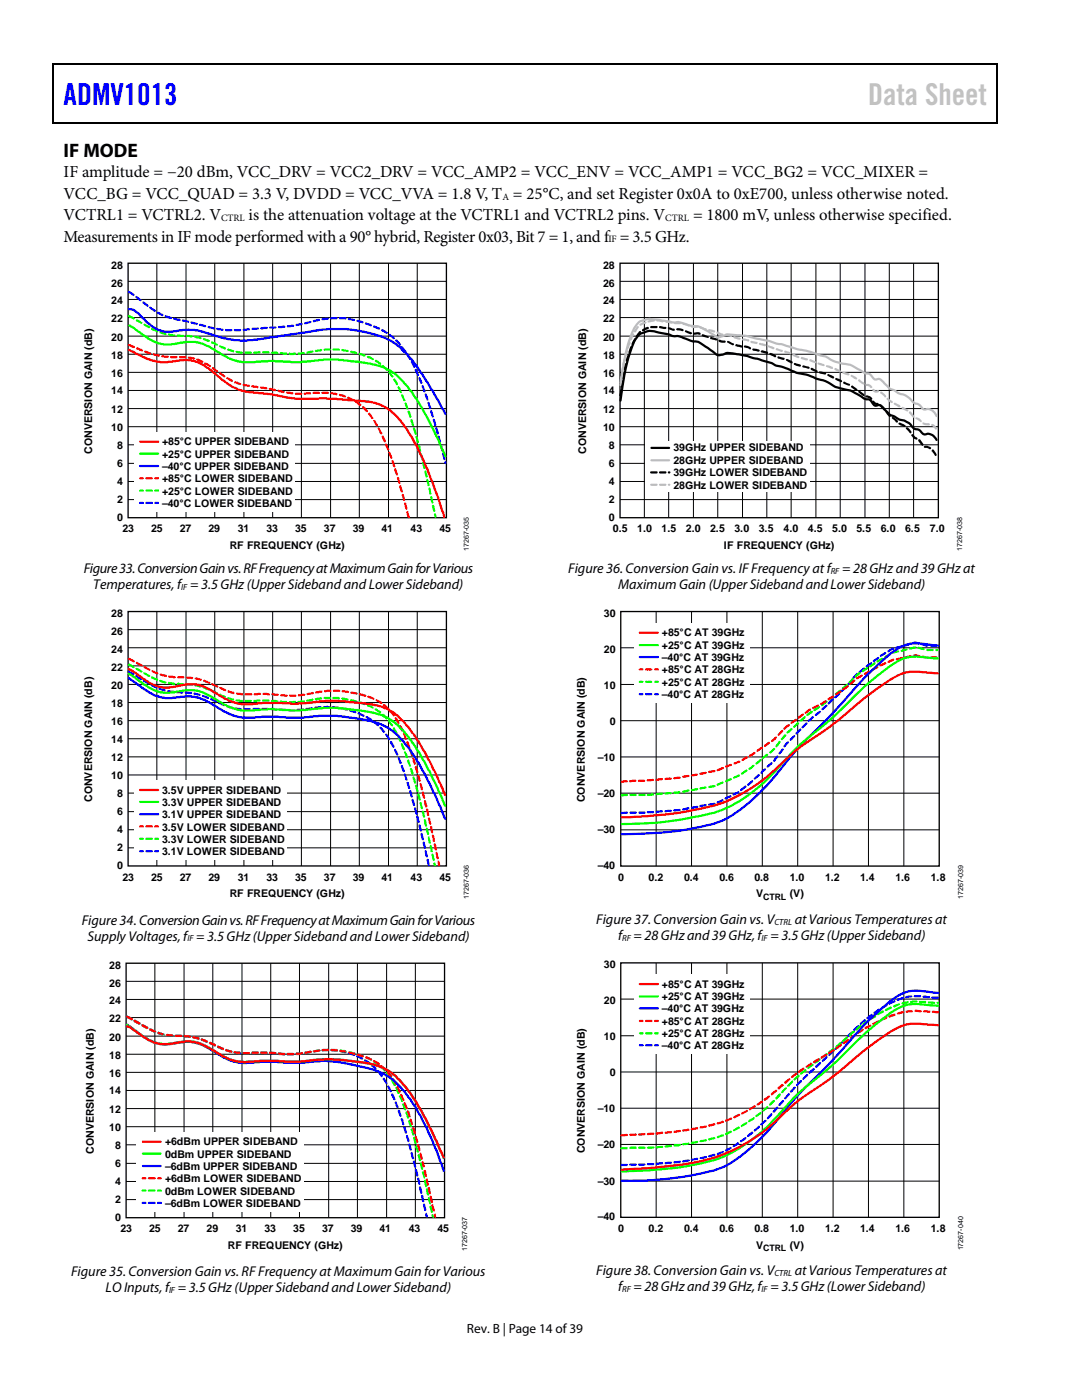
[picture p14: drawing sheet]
<svg xmlns="http://www.w3.org/2000/svg" width="216mm" height="279mm" viewBox="0 0 216 279" stroke-linecap="round" stroke-linejoin="round" font-family="sans-serif">
<defs><g id="words">
<text font-size="6" fill="#00f" x="12.7" y="21">ADMV1013</text>
<text font-size="6" fill="#c1c1c1" x="173.2" y="21">Data Sheet</text>
<text font-size="3.9" x="12.7" y="31.3">IF MODE</text>
<g font-size="3.3">
<text x="12.7" y="35.4">IF amplitude = −20 dBm, VCC_DRV = VCC2_DRV = VCC_AMP2 = VCC_ENV = VCC_AMP1 = VCC_BG2 = VCC_MIXER =</text>
<text x="12.7" y="39.7">VCC_BG = VCC_QUAD = 3.3 V, DVDD = VCC_VVA = 1.8 V, T = 25°C, and set Register 0x0A to 0xE700, unless otherwise noted.</text>
<text x="12.7" y="43.9">VCTRL1 = VCTRL2. V</text>
<text x="49.6" y="43.9">is the attenuation voltage at the VCTRL1 and VCTRL2 pins. V</text>
<text x="138.3" y="43.9">= 1800 mV, unless otherwise specified.</text>
<text x="12.7" y="48.2">Measurements in IF mode performed with a 90° hybrid, Register 0x03, Bit 7 = 1, and f = 3.5 GHz.</text>
</g>
<g font-size="2.8">
<text x="16.7" y="114.4">Figure33.Conversion Gain vs. RF FrequencyatMaximumGain for Various</text>
<text x="18.6" y="117.6">Temperatures,f = 3.5 GHz (Upper SidebandandLower Sideband)</text>
<text x="113.4" y="114.4">Figure 36. Conversion Gain vs. IF Frequency atf = 28 GHz and 39 GHzat</text>
<text x="123.4" y="117.6">Maximum Gain (Upper SidebandandLower Sideband)</text>
<text x="16.3" y="184.5">Figure 34. Conversion Gain vs. RF FrequencyatMaximumGain for Various</text>
<text x="119" y="184.4">Figure 37. Conversion Gain vs. V</text>
<text x="158.6" y="184.4">at Various Temperatures at</text>
<text x="17.5" y="187.7">Supply Voltages,f = 3.5 GHz (Upper SidebandandLower Sideband)</text>
<text x="123.3" y="187.6">f = 28 GHz and 39 GHz,f = 3.5 GHz(Upper Sideband)</text>
<text x="14.2" y="254.7">Figure 35. Conversion Gain vs. RF FrequencyatMaximumGain for Various</text>
<text x="21.1" y="257.9">LO Inputs,f = 3.5 GHz (Upper SidebandandLower Sideband)</text>
<text x="119" y="254.5">Figure 38. Conversion Gain vs. V</text>
<text x="123.3" y="257.7">f = 28 GHz and 39 GHz,f = 3.5 GHz (Lower Sideband)</text>
<text x="158.6" y="254.5">at Various Temperatures at</text>
</g>
<text font-size="2.7" x="93.2" y="266">Rev. B | Page 14 of39</text>
<g font-size="2.1">
<text x="22.2" y="53.6">28</text>
<text x="120.4" y="53.6">28</text>
<text x="22.2" y="57.2">26</text>
<text x="120.4" y="57.2">26</text>
<text x="22.2" y="64.3">22</text>
<text x="22.2" y="60.7">24</text>
<text x="120.4" y="60.7">24</text>
<text x="120.4" y="64.3">22</text>
<text x="22.2" y="71.6">18</text>
<text x="22.2" y="68">20</text>
<text x="120.4" y="68">20</text>
<text x="120.4" y="71.6">18</text>
<text x="22.2" y="75.2">16</text>
<text x="120.4" y="75.2">16</text>
<text x="22.2" y="78.7">14</text>
<text x="22.2" y="82.3">12</text>
<text x="120.4" y="78.7">14</text>
<text x="120.4" y="82.3">12</text>
<text x="22.2" y="86">10</text>
<text x="23.4" y="89.6">8</text>
<text x="32.4" y="88.9">+85°C UPPER SIDEBAND</text>
<text x="120.4" y="86">10</text>
<text x="121.5" y="89.6">8</text>
<text x="18.4" y="90.5" transform="rotate(-90 18.4 90.5)">CONVERSION GAIN (dB)</text>
<text x="23.4" y="93.2">6</text>
<text x="32.4" y="91.3">+25°C UPPER SIDEBAND</text>
<text x="32.4" y="93.8">–40°C UPPER SIDEBAND</text>
<text x="116.9" y="90.5" transform="rotate(-90 116.9 90.5)">CONVERSION GAIN (dB)</text>
<text x="121.5" y="93.2">6</text>
<text x="134.4" y="90.1">39GHz UPPER SIDEBAND</text>
<text x="134.4" y="92.6">28GHz UPPER SIDEBAND</text>
<text x="134.4" y="95">39GHz LOWER SIDEBAND</text>
<text x="23.4" y="100.3">2</text>
<text x="23.4" y="96.8">4</text>
<text x="32.4" y="96.3">+85°C LOWER SIDEBAND</text>
<text x="32.4" y="98.7">+25°C LOWER SIDEBAND</text>
<text x="32.4" y="101.2">–40°C LOWER SIDEBAND</text>
<text x="121.5" y="100.3">2</text>
<text x="121.5" y="96.8">4</text>
<text x="134.4" y="97.5">28GHz LOWER SIDEBAND</text>
<text x="23.4" y="103.9">0</text>
<text x="24.4" y="106.2">23</text>
<text x="30.1" y="106.2">25</text>
<text x="35.9" y="106.2">27</text>
<text x="41.6" y="106.2">29</text>
<text x="47.4" y="106.2">31</text>
<text x="53.2" y="106.2">33</text>
<text x="58.9" y="106.2">35</text>
<text x="64.6" y="106.2">37</text>
<text x="70.4" y="106.2">39</text>
<text x="76.1" y="106.2">41</text>
<text x="81.9" y="106.2">43</text>
<text x="87.7" y="106.2">45</text>
<text x="121.5" y="103.9">0</text>
<text x="122.3" y="106.2">0.5</text>
<text x="127.2" y="106.2">1.0</text>
<text x="132" y="106.2">1.5</text>
<text x="136.9" y="106.2">2.0</text>
<text x="141.7" y="106.2">2.5</text>
<text x="146.6" y="106.2">3.0</text>
<text x="151.4" y="106.2">3.5</text>
<text x="156.4" y="106.2">4.0</text>
<text x="161.2" y="106.2">4.5</text>
<text x="166.1" y="106.2">5.0</text>
<text x="170.9" y="106.2">5.5</text>
<text x="175.8" y="106.2">6.0</text>
<text x="180.6" y="106.2">6.5</text>
<text x="185.6" y="106.2">7.0</text>
<text x="45.9" y="109.6">RF FREQUENCY (GHz)</text>
<text x="144.5" y="109.6">IF FREQUENCY (GHz)</text>
<text x="22.2" y="123.1">28</text>
<text x="120.5" y="123.1">30</text>
<text x="22.2" y="130.2">24</text>
<text x="22.2" y="126.7">26</text>
<text x="120.5" y="130.2">20</text>
<text x="132.1" y="127">+85°C AT 39GHz</text>
<text x="132.1" y="129.5">+25°C AT 39GHz</text>
<text x="132.1" y="131.9">–40°C AT 39GHz</text>
<text x="22.2" y="137.5">20</text>
<text x="22.2" y="133.9">22</text>
<text x="120.5" y="137.5">10</text>
<text x="132.1" y="134.4">+85°C AT 28GHz</text>
<text x="132.1" y="136.9">+25°C AT 28GHz</text>
<text x="22.2" y="141.1">18</text>
<text x="132.1" y="139.3">–40°C AT 28GHz</text>
<text x="22.2" y="148.2">14</text>
<text x="22.2" y="144.7">16</text>
<text x="121.7" y="144.7">0</text>
<text x="22.2" y="155.5">10</text>
<text x="22.2" y="151.8">12</text>
<text x="119.3" y="151.9">–10</text>
<text x="18.4" y="160" transform="rotate(-90 18.4 160)">CONVERSION GAIN (dB)</text>
<text x="23.4" y="159.1">8</text>
<text x="32.4" y="158.4">3.5V UPPER SIDEBAND</text>
<text x="32.4" y="160.8">3.3V UPPER SIDEBAND</text>
<text x="116.7" y="160.1" transform="rotate(-90 116.7 160.1)">CONVERSION GAIN (dB)</text>
<text x="119.3" y="159.1">–20</text>
<text x="23.4" y="162.7">6</text>
<text x="23.4" y="166.3">4</text>
<text x="32.4" y="163.3">3.1V UPPER SIDEBAND</text>
<text x="32.4" y="165.8">3.5V LOWER SIDEBAND</text>
<text x="119.3" y="166.3">–30</text>
<text x="23.4" y="173.4">0</text>
<text x="23.4" y="169.8">2</text>
<text x="32.4" y="168.2">3.3V LOWER SIDEBAND</text>
<text x="32.4" y="170.7">3.1V LOWER SIDEBAND</text>
<text x="119.3" y="173.5">–40</text>
<text x="24.4" y="175.7">23</text>
<text x="30.1" y="175.7">25</text>
<text x="35.9" y="175.7">27</text>
<text x="41.6" y="175.7">29</text>
<text x="45.9" y="179.1">RF FREQUENCY (GHz)</text>
<text x="47.4" y="175.7">31</text>
<text x="53.2" y="175.7">33</text>
<text x="58.9" y="175.7">35</text>
<text x="64.6" y="175.7">37</text>
<text x="70.4" y="175.7">39</text>
<text x="76.1" y="175.7">41</text>
<text x="81.9" y="175.7">43</text>
<text x="87.7" y="175.7">45</text>
<text x="123.3" y="175.8">0</text>
<text x="129.4" y="175.8">0.2</text>
<text x="136.5" y="175.8">0.4</text>
<text x="143.5" y="175.8">0.6</text>
<text x="150.5" y="175.8">0.8</text>
<text x="150.9" y="179.1">V</text>
<text x="157.6" y="179.1">(V)</text>
<text x="157.6" y="175.8">1.0</text>
<text x="164.6" y="175.8">1.2</text>
<text x="171.6" y="175.8">1.4</text>
<text x="178.7" y="175.8">1.6</text>
<text x="185.7" y="175.8">1.8</text>
<text x="21.8" y="193.3">28</text>
<text x="21.8" y="196.9">26</text>
<text x="120.5" y="193.2">30</text>
<text x="132.1" y="197.1">+85°C AT 39GHz</text>
<text x="21.8" y="200.4">24</text>
<text x="120.5" y="200.4">20</text>
<text x="132.1" y="199.6">+25°C AT 39GHz</text>
<text x="132.1" y="202">–40°C AT 39GHz</text>
<text x="21.8" y="207.7">20</text>
<text x="21.8" y="204">22</text>
<text x="120.5" y="207.6">10</text>
<text x="132.1" y="204.5">+85°C AT 28GHz</text>
<text x="132.1" y="207">+25°C AT 28GHz</text>
<text x="132.1" y="209.4">–40°C AT 28GHz</text>
<text x="21.8" y="211.3">18</text>
<text x="21.8" y="214.9">16</text>
<text x="121.7" y="214.8">0</text>
<text x="21.8" y="218.4">14</text>
<text x="119.3" y="222">–10</text>
<text x="21.8" y="225.6">10</text>
<text x="21.8" y="222">12</text>
<text x="18.7" y="230.2" transform="rotate(-90 18.7 230.2)">CONVERSION GAIN (dB)</text>
<text x="23" y="232.9">6</text>
<text x="23" y="229.3">8</text>
<text x="32.9" y="228.6">+6dBm UPPER SIDEBAND</text>
<text x="32.9" y="231">0dBm UPPER SIDEBAND</text>
<text x="32.9" y="233.5">–6dBm UPPER SIDEBAND</text>
<text x="116.7" y="230.2" transform="rotate(-90 116.7 230.2)">CONVERSION GAIN (dB)</text>
<text x="119.3" y="229.2">–20</text>
<text x="23" y="236.5">4</text>
<text x="32.9" y="236">+6dBm LOWER SIDEBAND</text>
<text x="32.9" y="238.4">0dBm LOWER SIDEBAND</text>
<text x="119.3" y="236.4">–30</text>
<text x="23" y="243.6">0</text>
<text x="23" y="240">2</text>
<text x="24" y="245.9">23</text>
<text x="29.8" y="245.9">25</text>
<text x="32.9" y="240.9">–6dBm LOWER SIDEBAND</text>
<text x="35.5" y="245.9">27</text>
<text x="41.2" y="245.9">29</text>
<text x="47" y="245.9">31</text>
<text x="52.8" y="245.9">33</text>
<text x="58.5" y="245.9">35</text>
<text x="64.3" y="245.9">37</text>
<text x="70" y="245.9">39</text>
<text x="75.7" y="245.9">41</text>
<text x="81.6" y="245.9">43</text>
<text x="87.3" y="245.9">45</text>
<text x="119.3" y="243.6">–40</text>
<text x="123.3" y="245.9">0</text>
<text x="129.4" y="245.9">0.2</text>
<text x="136.5" y="245.9">0.4</text>
<text x="143.5" y="245.9">0.6</text>
<text x="150.5" y="245.9">0.8</text>
<text x="157.6" y="245.9">1.0</text>
<text x="164.6" y="245.9">1.2</text>
<text x="171.6" y="245.9">1.4</text>
<text x="178.7" y="245.9">1.6</text>
<text x="185.7" y="245.9">1.8</text>
<text x="45.5" y="249.3">RF FREQUENCY (GHz)</text>
<text x="150.9" y="249.2">V</text>
<text x="157.6" y="249.2">(V)</text>
</g>
<g font-size="1.9">
<text x="100.2" y="39.8">A</text>
<text x="44.1" y="44.1">CTRL</text>
<text x="132.8" y="44.1">CTRL</text>
<text x="121.4" y="48.4">IF</text>
</g>
<g font-size="1.8">
<text x="36.2" y="117.7">IF</text>
<text x="165.8" y="114.6">RF</text>
<text x="152.3" y="179.6">CTRL</text>
<text x="154.5" y="184.6">CTRL</text>
<text x="37.4" y="187.9">IF</text>
<text x="124.1" y="187.8">RF</text>
<text x="152" y="187.8">IF</text>
<text x="152.3" y="249.7">CTRL</text>
<text x="124.1" y="257.9">RF</text>
<text x="152" y="257.9">IF</text>
<text x="154.5" y="254.7">CTRL</text>
<text x="33.7" y="258">IF</text>
</g>
<g font-size="1.4">
<text x="93.6" y="109.9" transform="rotate(-90 93.6 109.9)">17267-035</text>
<text x="192" y="109.9" transform="rotate(-90 192 109.9)">17267-038</text>
<text x="93.6" y="179.4" transform="rotate(-90 93.6 179.4)">17267-036</text>
<text x="192.2" y="179.5" transform="rotate(-90 192.2 179.5)">17267-039</text>
<text x="93.2" y="249.6" transform="rotate(-90 93.2 249.6)">17267-037</text>
<text x="192.2" y="249.6" transform="rotate(-90 192.2 249.6)">17267-040</text>
</g>
</g></defs>
<path d="M10.5 12.7h.3v1h-.3zM10.5 12.7h.3v.3h-.3zM133.3 12.7h.3v.3h-.3zM198.8 12.7h.2v1h-.2zM198.8 12.7h.2v.3h-.2zM10.5 24.4h.3v.2h-.3zM133.1 24.4h.2v.2h-.2zM198.8 24.4h.2v.2h-.2z" fill="#000"/>
<path d="M10.7 13.7v10.7M10.8 12.8h122.5M133.6 12.8h65.2M198.9 13.7v10.7M10.8 24.5h188" fill="none" stroke="#000" stroke-width=".25"/>
<path d="M25.6 52.5h63.5v50.8h-63.5z" fill="none" stroke="#000" stroke-width=".26"/>
<g fill="none" stroke="#000" stroke-width=".2">
<path d="M25.6 56.1h63.5M25.6 59.8h63.5M31.3 52.5v50.8M37.1 52.5v50.8M42.9 52.5v50.8M48.7 52.5v50.8M54.4 52.5v50.8M60.1 52.5v50.8M66 52.5v50.8M71.7 52.5v50.8M77.5 52.5v50.8M83.3 52.5v50.8"/>
<path d="M25.6 63.4h63.5M25.6 67.1h63.5M25.6 70.7h63.5M25.6 74.3h63.5M25.6 77.9h63.5M25.6 81.5h63.5M25.6 85.2h63.5M25.6 88.8h63.5M25.6 92.5h63.5M25.6 96.1h63.5M25.6 99.7h63.5"/>
</g>
<path d="M26.8 86.3h32.1v15.8h-32.1z" fill="#fff"/>
<path d="M27.9 88.2h3.7" fill="none" stroke="#f00" stroke-width=".44"/>
<path d="M27.9 90.5h3.7" fill="none" stroke="#0f0" stroke-width=".44"/>
<path d="M27.9 93h3.7" fill="none" stroke="#00f" stroke-width=".44"/>
<g fill="#f00">
<path d="M27.8 95.3l.7-.1 .2 .3-.2 .2h-.6l-.1-.2z"/>
<path d="M29.1 95.3l1.2-.1 .2 .3-.2 .2h-1.1l-.2-.2z"/>
<path d="M30.9 95.3l.7-.1 .1 .3-.1 .2h-.6l-.2-.2z"/>
</g>
<g fill="#0f0">
<path d="M27.8 97.7h.7l.2 .2-.2 .2h-.6l-.1-.2z"/>
<path d="M29.1 97.7h1.2l.2 .2-.2 .2h-1.1l-.2-.2z"/>
<path d="M30.8 97.8l.8-.1 .1 .2-.1 .2h-.6h-.2z"/>
</g>
<g fill="#00f">
<path d="M27.8 100.2l.7-.1 .2 .3-.2 .2h-.6l-.1-.2z"/>
<path d="M29.1 100.2l1.2-.1 .2 .3-.2 .2h-1.1l-.2-.2z"/>
<path d="M30.8 100.3l.8-.2 .1 .3-.1 .2h-.6l-.2-.1z"/>
<path d="M88.8 92l-.2 .4 .3 .2 .2-.4zM88.2 90.5l.2 .7a.52 .52 0 0 0 .3 .7 .5 .5 0 0 0 .1-.8l-.2-.6-.2-.1zM87.8 88.8a1.27 1.27 0 0 0 .5 1.3l.2-.4-.4-1zM87.3 87.1l.3 1.1 .2 .2a.58 .58 0 0 0 0-.9l-.1-.5zM87 85.2l-.1 .4 .2 1 .3 .1a1.25 1.25 0 0 0-.4-1.5zM86.4 83.7l.3 1.3 .4-.1-.2-.6a.63 .63 0 0 0-.4-.7zM85.8 82l.4 1.3h.2l.1-.4-.3-1zM85.3 80.3l.3 1 .1 .3h.2l.2-.2-.4-1.1-.1-.1zM84.7 78.6l.5 1.3 .2 .1a1.76 1.76 0 0 0-.4-1.5zM84.2 76.9v.4l.3 .9 .3 .1 .1-.3-.3-1zM83.5 75.4l.4 1.1 .2 .1a.43 .43 0 0 0 0-.7l-.3-.6zM82.8 73.7l-.1 .3 .5 .9 .3 .1 .1-.2-.3-.9-.3-.3zM82 72.2l.5 1.1 .2 .1 .2-.3-.7-1zM81.1 70.5v.2l.3 .7 .4 .5 .1-.1a1.03 1.03 0 0 0-.3-1l-.1-.2zM80.1 69.1v.4l.3 .5 .4 .3h.2v-.3l-.6-.8zM78.9 67.8v.3l.9 .9 .2-.2-.5-.7a.36 .36 0 0 0-.6-.3zM77.6 66.7a1.01 1.01 0 0 0 .7 .8l.1 .2 .4-.1a1.1 1.1 0 0 0-.8-.9l-.3-.1zM76.1 65.8a.78 .78 0 0 0 .8 .7l.2 .1h.2a1.01 1.01 0 0 0-.8-.8zM74.4 65.1l.2 .3 .8 .4 .4-.1-.1-.4-.9-.3zM72.9 64.3l-.1 .3 .1 .2 1 .3 .3-.1a1.04 1.04 0 0 0-1-.6zM71.2 63.8l-.1 .2 .2 .3 1 .2 .3-.2-.2-.2zM69.4 63.5v.3l.2 .1 1 .2 .2-.2-.1-.3zM67.7 63.3l.1 .4 1.2 .1 .1-.2-.1-.3zM65.9 63.4v.2a1.7 1.7 0 0 0 1.4 0v-.3h-.2zM64.3 63.5l-.2 .2 .3 .2 1-.1 .2-.2-.3-.2zM62.4 64l.1 .3h.2l1-.2 .1-.3-.1-.1-.3-.1zM60.8 64.3l-.1 .2 .1 .2 1.1-.2 .3-.3-.6-.1zM59 64.7v.4h.2a1.23 1.23 0 0 0 1.2-.5l-.3-.2zM57.4 64.9l-.2 .2 .1 .3 1.2-.2 .2-.2-.2-.2zM55.5 65.1v.2a1.38 1.38 0 0 0 1.5-.1l-.3-.2zM53.8 65.2l-.1 .2a1.7 1.7 0 0 0 1.5 0l-.3-.3zM52 65.4v.2l.2 .2 1.1-.2 .1-.2a1.71 1.71 0 0 0-1.4 0zM50.2 65.5v.2a1.33 1.33 0 0 0 1.5-.1l-.3-.3zM48.5 65.6v.4h.2l1-.1 .2-.2-.3-.2zM46.7 65.7v.3l.2 .1h1.1l.1-.3-.1-.1zM44.9 65.7l.2 .4h1l.3-.3-.2-.1zM43.2 65.5v.3l.3 .1 .9 .1 .2-.2-.2-.2zM41.5 65.1v.3l1.1 .4 .3-.2-.1-.3zM39.8 64.6l-.1 .2 .2 .3 .9 .2 .4-.2-.2-.2zM38.1 64.2l-.1 .1 .2 .3 .9 .3 .4-.2-.2-.3zM36.4 63.8v.3l1.1 .3 .2-.1v-.2l-.4-.2zM34.7 63.4l-.1 .4 .4 .1 .8 .2 .3-.2-.3-.3zM33 62.9l-.1 .1a.74 .74 0 0 0 .9 .6l.4 .1a.43 .43 0 0 0-.1-.5 .43 .43 0 0 0-.5-.1zM31.4 62.2l-.1 .3 .1 .1 1 .5a.34 .34 0 0 0 .1-.4 .34 .34 0 0 0-.4-.2zM29.8 61.3l.1 .3 .6 .5 .4 .2 .1-.2 .1-.1-.2-.2-.8-.5zM28.5 60.2v.4l.8 .6h.3l-.1-.4a1.25 1.25 0 0 0-1-.6zM27.1 59.1v.3l.7 .6h.4v-.2l-.6-.5-.3-.2zM25.6 58.2l-.1 .1 .9 .7 .3 .1 .1-.1v-.3l-.4-.3-.6-.3z"/>
</g>
<path d="M86.6 102.5a.59 .59 0 0 0 .4 .8 .5 .5 0 0 0 .1-.5 .5 .5 0 0 0-.5-.3zM86.2 100.8l.2 1.2 .3 .2a.58 .58 0 0 0 0-.9l-.2-.6zM85.9 99.1a1.42 1.42 0 0 0 .4 1.4l.2-.3-.1-.5a.57 .57 0 0 0-.4-.7zM85.5 97.4l.1 .6a.5 .5 0 0 0 .3 .7l.2-.1-.2-1.2zM85.1 95.7l.1 .7a.53 .53 0 0 0 .3 .7 .53 .53 0 0 0 .1-.8l-.2-.7zM84.7 94l.2 1 .1 .3h.2l.2-.3-.3-1-.1-.1zM84.3 92.2a1.75 1.75 0 0 0 .5 1.4 1.52 1.52 0 0 0-.1-1.3l-.3-.2zM83.8 90.5l.2 1.2 .2 .2 .3-.1v-.2l-.2-.8-.1-.3zM83.5 88.7l-.2 .2 .2 .5a.6 .6 0 0 0 .4 .8l.2-.2-.2-1zM82.9 87.1a1.2 1.2 0 0 0 .5 1.3l.2-.2-.1-.5a.56 .56 0 0 0-.4-.7zM82.4 85.4l.4 1.3h.2a.39 .39 0 0 0 0-.6l-.2-.7zM81.9 83.8l.3 1.1 .3 .2 .1-.3-.2-.9-.2-.3zM81.3 82.1l.4 1.1 .1 .2 .3-.1a1.12 1.12 0 0 0-.6-1.3zM80.9 80.3l-.2 .3 .2 .5a.57 .57 0 0 0 .5 .6l.1-.2-.3-1zM80.1 78.8l.3 1.2h.4l.1-.2-.5-1-.1-.1zM79.3 77.2l.1 .2a1.24 1.24 0 0 0 .7 1.1 1.5 1.5 0 0 0-.6-1.5zM78.6 75.5l-.1 .4 .5 .9 .3 .1 .1-.4a1.29 1.29 0 0 0-.8-1zM77.5 74.1l-.1 .4 .6 .7 .4 .2a.44 .44 0 0 0-.2-.7l-.4-.6zM76.3 72.9a.36 .36 0 0 0 .2 .5l.3 .3a.36 .36 0 0 0 .5 .3 1.29 1.29 0 0 0-.8-1.1zM74.9 71.8l-.1 .1 .1 .3 .9 .6 .2-.1v-.2a1.42 1.42 0 0 0-1.1-.7zM73.2 71.1l.3 .4 1 .3 .1-.2-.4-.3a.8 .8 0 0 0-1-.2zM71.7 70.5l-.2 .1 .2 .3 .9 .2 .3-.1-.1-.3zM69.9 70l-.1 .2a1.19 1.19 0 0 0 1.1 .4h.3l.1-.3-.6-.2zM68.2 69.7l-.1 .1 .2 .3 .8 .2 .4-.1 .1-.1-.2-.3zM66.4 69.6l-.1 .3 .3 .1h1l.2-.2-.2-.2zM64.6 69.7l.1 .3h1.2l.2-.3-.2-.1h-1.1zM62.9 69.9l-.1 .2a1.33 1.33 0 0 0 1.3 0l.2-.3-.3-.2zM61.1 70.2l.1 .4h.2l.9-.2 .3-.2a1.1 1.1 0 0 0-1.3 0zM59.4 70.4v.3l.2 .1 1.1-.1 .1-.3-.2-.1zM57.6 70.4v.2a1.17 1.17 0 0 0 1.5 0l-.3-.3-.6 .1v.2v-.2zM55.9 70.3v.3a1.61 1.61 0 0 0 1.4 0l-.2-.3zM54.1 70.2l.1 .4 1.1 .1 .3-.3a1.45 1.45 0 0 0-1.5-.2zM52.3 70.2v.1a1.68 1.68 0 0 0 1.5 0l-.2-.2zM50.6 70.2v.3l.2 .1 1-.1 .2-.2-.2-.2zM48.8 70.3l.1 .3h1.2l.2-.3-.3-.1zM47.1 70l-.1 .2 .2 .2 .9 .2 .4-.1-.2-.3zM45.5 69.6l-.2 .1 .2 .3 1 .3 .2-.1a.91 .91 0 0 0-1-.6zM43.8 68.9v.4l.9 .4a.27 .27 0 0 0 .4-.2 .27 .27 0 0 0-.3-.3zM42.2 68.1l-.1 .1a.9 .9 0 0 0 .9 .7l.3 .1 .2-.3zM40.6 67.5l-.1 .3 .2 .1 .7 .3 .5-.1-.2-.3zM38.8 67v.3l.3 .2 .8 .2 .3-.2a1.13 1.13 0 0 0-1.1-.5zM37.1 66.9l.1 .4h1.1l.2-.1-.1-.3zM35.3 66.8v.3l.7 .2 .6-.1 .2-.2-.3-.2zM33.6 66.6v.3l.3 .2 .8 .1 .3-.3-.6-.2zM31.9 66.2l-.1 .3 .1 .1 1.1 .3 .2-.2v-.2l-.3-.1zM30.3 65.5a.44 .44 0 0 0 .5 .5l.6 .3a.45 .45 0 0 0-.5-.6zM28.6 64.7v.2l.4 .2a.71 .71 0 0 0 1 .3 .78 .78 0 0 0-.8-.6l-.3-.2zM27.2 63.7l-.1 .2 .1 .3 .9 .4 .3-.1-.1-.2zM25.6 62.9v.4l1.2 .5 .1-.2-.1-.2-.4-.2-.6-.4z" fill="#0f0"/>
<path d="M81.1 102.1l.1 .5a.65 .65 0 0 0 .4 .8l.2-.3-.3-1-.1-.1zM80.8 100.2a.5 .5 0 0 0 0 .8l.1 .6 .2 .1 .2-.1v-.3l-.3-.9zM80.2 98.7l.2 1.2 .3 .1a.46 .46 0 0 0 0-.8l-.2-.6zM79.7 97l.2 1 .2 .3h.2l.1-.3-.3-1-.1-.1zM79.2 95.3l.3 1.1 .2 .2 .2-.2-.3-1.1-.1-.1zM78.7 93.5l.1 .7 .3 .7h.2v-.5l-.2-.8-.3-.2zM78.1 91.9l.2 .8a.48 .48 0 0 0 .5 .6l.1-.2-.2-.8-.3-.5zM77.5 90.3a1.81 1.81 0 0 0 .6 1.3l.2-.3-.4-1-.1-.1zM76.8 88.6l.5 1.2 .2 .1 .2-.2-.4-1-.3-.2zM76.1 87.1l.1 .3a.91 .91 0 0 0 .7 .8v-.3a1.19 1.19 0 0 0-.6-1zM75.3 85.5l.5 1.1 .2 .1 .3-.1-.5-1.2-.2-.1zM74.5 83.8v.2l.6 1.1 .3-.1-.1-.3a.98 .98 0 0 0-.8-.9zM73.4 82.6l.5 .7a.33 .33 0 0 0 .2 .3 .33 .33 0 0 0 .4-.1l-.1-.3a.99 .99 0 0 0-.8-.8zM72.3 81.1v.4l.7 .7h.4v-.3l-.8-.8zM70.9 80v.4l1.1 .6a.65 .65 0 0 0-.5-.8zM69.4 79.2l-.1 .3 .5 .3a.49 .49 0 0 0 .9 0zM67.7 78.6l-.1 .3 1.3 .5a.45 .45 0 0 0-.5-.7zM65.9 78.3l.2 .4 1 .2 .3-.2a1.24 1.24 0 0 0-1.5-.4zM64.2 78.2l-.1 .2a1.16 1.16 0 0 0 1.5 .1l-.2-.3zM62.4 78.3v.3h.2h1.1l.1-.2-.2-.2zM60.6 78.4v.3l.2 .1 1.1-.1 .2-.2-.3-.2zM58.9 78.4l-.1 .3 .3 .1h1l.2-.3a1.46 1.46 0 0 0-1.4-.1zM57.2 78.2l-.1 .2 .2 .1a1.19 1.19 0 0 0 1.3 0l-.2-.2zM55.4 77.8v.4l.5 .1a.56 .56 0 0 0 .9-.1l-.4-.3zM53.7 77.5l-.1 .1 .2 .2 1 .3 .3-.2-.3-.3zM52 77.2l-.2 .1 .3 .3 1 .2 .2-.2v-.2l-.2-.2zM50.2 76.9v.4l1.3 .1 .1-.3zM48.5 76.6l-.1 .2a1.21 1.21 0 0 0 1.5 .2l-.2-.2zM46.7 76.2l.1 .3 1.1 .4 .2-.2v-.2l-.8-.3zM45.1 75.4l.1 .2 .3 .2 .9 .4 .1-.3-.4-.3a.8 .8 0 0 0-1-.2zM43.7 74.4v.3l.3 .1a.93 .93 0 0 0 1 .4l-.1-.3-.5-.4-.4-.2zM42.3 73.3v.4l.9 .6 .3-.1v-.3l-.9-.6zM40.8 72.4a.89 .89 0 0 0 .9 .8l.2 .1 .2-.3-.7-.5zM39.1 71.7l.2 .3 .4 .1a.52 .52 0 0 0 .9 0l-.5-.3a.8 .8 0 0 0-1-.1zM37.5 71.2v.3l.4 .1a.94 .94 0 0 0 1.1 0l-.2-.3zM35.8 71.1l.1 .4h1l.3-.2-.2-.3zM34 71.1l.1 .4h1.2l.1-.3-.2-.2zM32.2 70.9v.3a1.61 1.61 0 0 0 1.5 0l-.2-.2zM30.6 70.5l-.1 .4 .1 .1 1 .2 .3-.2-.2-.2zM28.9 70l-.1 .1a.65 .65 0 0 0 .8 .5l.3 .2 .3-.2-.1-.3zM27.3 69.3l-.2 .2a.33 .33 0 0 0 .5 .3 .8 .8 0 0 0 1 .2l-.3-.4zM25.7 68.6l-.2 .3 .1 .1 .9 .4a.26 .26 0 0 0 .4-.1 .26 .26 0 0 0-.3-.4z" fill="#f00"/>
<path d="M25.7 61.7a3.5 3.5 0 0 1 2.5 1.5l1.6 1.4a5.9 5.9 0 0 0 5.9 1.3 14.6 14.6 0 0 1 7.5 1.2l3.4 .8 2.7 .1 9.3-1.3 5.7-.9 4.9-.1 3.5 .5 3.7 1.1 .9 .3 1.7 1.1 .9 .7 2.2 2.3 3.2 4.6 3.6 6.3" fill="none" stroke="#00f" stroke-width=".44"/>
<path d="M25.7 65l1.1 .5 2.8 2.1 1 .5a7.4 7.4 0 0 0 5.1 .4 8.8 8.8 0 0 1 7.8 1.8l3 1.5a13.1 13.1 0 0 0 6 .3l2.3-.1 5.2 .3 4.6-.5h2.9l6.3 .7 2.9 .9a13.6 13.6 0 0 1 5.4 4.8l1 1.3 2.2 3.9 2.1 4.2 1.5 3.5" fill="none" stroke="#0f0" stroke-width=".44"/>
<path d="M25.7 69.8l2.8 1.4 1.6 .7a10.2 10.2 0 0 0 5.6 0 7.5 7.5 0 0 1 6.6 2.2l3.1 2.4 2.1 1.3 2.2 .5 4.2 .3 3.6 .7a37.7 37.7 0 0 0 7.4 .2l6.9 .5 2.3 .2 .9 .3a8.9 8.9 0 0 1 4.5 3.1l2.6 3.5 2.1 4.1 2.1 4.9 2.3 7" fill="none" stroke="#f00" stroke-width=".44"/>
<path d="M25.6 122h63.5v50.8h-63.5z" fill="none" stroke="#000" stroke-width=".26"/>
<g fill="none" stroke="#000" stroke-width=".2">
<path d="M25.6 125.7h63.5M25.6 129.3h63.5M25.6 132.9h63.5M25.6 136.6h63.5M31.3 122v50.8M37.1 122v50.8M42.9 122v50.8M48.7 122v50.8M54.4 122v50.8M60.1 122v50.8M66 122v50.8M71.7 122v50.8"/>
<path d="M77.5 122v50.8M83.3 122v50.8M25.6 140.2h63.5M25.6 143.8h63.5M25.6 147.4h63.5M25.6 151h63.5M25.6 154.7h63.5M25.6 158.3h63.5M25.6 162h63.5M25.6 165.6h63.5M25.6 169.2h63.5"/>
</g>
<path d="M26.8 155.8h30.5v15.8h-30.5z" fill="#fff"/>
<path d="M27.9 157.7h3.7" fill="none" stroke="#f00" stroke-width=".44"/>
<path d="M27.9 160h3.7" fill="none" stroke="#0f0" stroke-width=".44"/>
<path d="M27.9 162.5h3.7" fill="none" stroke="#00f" stroke-width=".44"/>
<g fill="#f00">
<path d="M27.8 164.8l.7-.1 .2 .3-.2 .2h-.6l-.1-.2z"/>
<path d="M29.1 164.8l1.2-.1 .2 .3-.2 .2h-1.1l-.2-.2z"/>
<path d="M30.9 164.8l.7-.1 .1 .3-.1 .2h-.6l-.2-.2z"/>
</g>
<g fill="#0f0">
<path d="M27.8 167.2h.7l.2 .2-.2 .2h-.6l-.1-.2z"/>
<path d="M29.1 167.2h1.2l.2 .2-.2 .2h-1.1l-.2-.2z"/>
<path d="M30.8 167.3l.8-.1 .1 .2-.1 .2h-.6h-.2z"/>
</g>
<g fill="#00f">
<path d="M27.8 169.7l.7-.1 .2 .3-.2 .2h-.6l-.1-.2z"/>
<path d="M29.1 169.7l1.2-.1 .2 .3-.2 .2h-1.1l-.2-.2z"/>
<path d="M30.8 169.8l.8-.2 .1 .3-.1 .2h-.6l-.2-.1z"/>
<path d="M85.2 171.5l.1 1.1 .2 .3 .1-.1 .1-.4-.2-1zM84.8 169.6a1.49 1.49 0 0 0 .4 1.5l.2-.2-.3-1.1zM84.4 168l.2 1.4h.2a.58 .58 0 0 0 0-.9l-.1-.5zM84 166.2a1.52 1.52 0 0 0 .1 1.3l.3 .2 .2-.3-.3-1zM83.5 164.6l.3 1.3h.2a1.76 1.76 0 0 0-.2-1.4zM83.1 162.9l-.1 .1a1.31 1.31 0 0 0 .6 1.3l.2-.3-.2-.5a.56 .56 0 0 0-.3-.7zM82.7 161.1l-.1 .1 .2 1 .2 .3 .2 .1 .1-.3-.2-.9zM82.2 159.5l.3 1.4 .3-.1-.1-.6a.69 .69 0 0 0-.4-.8zM81.6 157.8l.3 1.2 .3 .2 .2-.3-.3-1.1-.2-.1zM81.1 156.1l.2 .8a.48 .48 0 0 0 .5 .6l.1-.1-.3-1.2-.2-.2zM80.6 154.5l.2 .7a.49 .49 0 0 0 .4 .6l.1-.1-.3-1.1-.1-.2zM80 152.8l.3 1.2 .3 .1 .2-.2-.4-1.1-.2-.1zM79.5 151l-.1 .5 .2 .7 .2 .3h.2l.2-.3-.4-.9zM78.8 149.5a1.43 1.43 0 0 0 .4 1.3h.2a1.46 1.46 0 0 0-.5-1.4zM77.9 147.9v.5l.4 .7 .3 .1 .2-.3-.6-.9zM76.9 146.5l.1 .3a1.21 1.21 0 0 0 .8 .9l.1-.4-.6-.7zM75.8 145.1v.3l.7 .8 .1 .1 .3-.2-.5-.8-.4-.2zM74.4 143.9a1.48 1.48 0 0 0 1 1h.2a.77 .77 0 0 0-.6-.8l-.4-.3zM72.9 143l.1 .3 1.1 .6a.43 .43 0 0 0-.3-.7l-.7-.3zM71.5 142.2l-.2 .3 .1 .1 1 .4 .4-.1-.2-.3zM69.8 141.6l-.1 .1a.97 .97 0 0 0 .9 .5l.4 .1 .1-.3zM68 141.2v.2l.2 .2 .8 .2 .4-.1a.87 .87 0 0 0-1-.5zM66.3 141v.3a1.66 1.66 0 0 0 1.4 0l-.1-.3zM64.5 141l.1 .4 .7-.1a.37 .37 0 0 0 .4 .1 .37 .37 0 0 0 .2-.4l-.6-.2zM62.9 141l-.2 .4h.4a1.18 1.18 0 0 0 1.1-.3l-.3-.2zM61 141.4l-.1 .1a1.38 1.38 0 0 0 1.5 0v-.3l-.2-.1zM59.2 141.5v.3l.2 .1h.7l.6-.3-.3-.2zM57.5 141.6l-.1 .3 .3 .1h1l.2-.3-.2-.2zM55.7 141.5l-.1 .1a1.16 1.16 0 0 0 1.5 .1l-.1-.3h-1.1zM54 141.3l-.1 .3 .2 .1 1.1 .1 .2-.3-.2-.1-.5-.1zM52.2 141.3l-.1 .3 .3 .1h1l.2-.3a.51 .51 0 0 0-.7-.1zM50.5 141.3l-.2 .2 .3 .2h1.1l.1-.3a.51 .51 0 0 0-.7-.1zM48.7 141.4l-.1 .3 .2 .1h1.1l.2-.3-.2-.1zM46.8 141.4l.2 .2 1 .2 .3-.1v-.2l-.2-.1-.9-.2zM45.3 140.8l-.2 .1 .2 .3 .8 .2h.5v-.2l-.3-.2zM43.7 140.1l-.2 .3 .7 .3a.37 .37 0 0 0 .4 .2 .37 .37 0 0 0 .3-.3zM42.1 139.3l-.2 .3 .2 .2 .9 .4 .3-.1a.96 .96 0 0 0-1-.7zM40.3 138.8v.2l.4 .1a.8 .8 0 0 0 1 .2 1.04 1.04 0 0 0-1-.6zM38.7 138.2l-.1 .2a.82 .82 0 0 0 1 .4l.3 .1 .2-.3-.2-.2zM36.9 138.1v.3a1.66 1.66 0 0 0 1.5 0l-.2-.3zM35.1 138l.2 .4h1l.3-.2-.7-.3zM33.4 137.8l-.1 .1 .2 .3 1.2 .1 .1-.2-.2-.3zM31.7 137.3l-.1 .3 .6 .2a.46 .46 0 0 0 .5 .2 .46 .46 0 0 0 .3-.3zM30.1 136.6a1.06 1.06 0 0 0 .9 .7l.3 .1 .1-.3-1.1-.6zM28.6 135.7v.4l.9 .5 .3-.1-.2-.3-.8-.6zM27 134.8l.1 .4 .8 .5 .4-.1a1.32 1.32 0 0 0-1.2-.9zM25.5 133.9v.2l.3 .3a.88 .88 0 0 0 1 .3v-.2l-.4-.3-.7-.3z"/>
</g>
<path d="M86.5 172.2v.5l.2 .1a.37 .37 0 0 0 .3-.3 .37 .37 0 0 0-.4-.4zM86.1 170.5l.1 .6a.63 .63 0 0 0 .4 .8 .52 .52 0 0 0 0-.8l-.2-.7zM85.7 168.7l.2 1.2 .3 .2 .2-.2-.2-.7a.48 .48 0 0 0-.3-.6zM85.4 167v.7a.58 .58 0 0 0 .4 .7l.2-.3-.3-1v-.2zM85.1 165.2l-.1 .1a1.69 1.69 0 0 0 .5 1.4 .52 .52 0 0 0 0-.8l-.1-.6zM84.6 163.5l-.1 .1a1.67 1.67 0 0 0 .5 1.4 .99 .99 0 0 0 0-1.1l-.1-.4zM84.2 161.9l.1 .6a.6 .6 0 0 0 .4 .7l.1-.3-.2-1-.2-.1zM83.8 160.1l.2 1.3 .2 .1 .2-.2-.3-1.1-.2-.2zM83.3 158.5l.3 1.2 .2 .1a.53 .53 0 0 0 0-.8l-.2-.6zM82.8 156.7l.3 1.2 .2 .2 .2-.3-.2-1-.3-.2zM82.5 154.9l-.2 .3 .3 1 .3 .2 .1-.1a1.65 1.65 0 0 0-.5-1.4zM81.9 153.3l-.1 .2 .3 1.1 .3 .1 .1-.3-.2-.9zM81.2 151.7l.5 1.3 .3-.3-.2-.4a.68 .68 0 0 0-.4-.7zM80.7 150l-.1 .3 .4 .9 .3 .1a1.37 1.37 0 0 0-.5-1.4zM80.1 148.3a1.45 1.45 0 0 0 .4 1.4l.3-.1v-.2l-.5-1zM79.3 146.8l.5 1.3 .3-.1-.3-.8a.45 .45 0 0 0-.4-.5zM78.5 145.1a1.09 1.09 0 0 0 .3 1.1l.3 .3 .2-.2-.5-1.1zM77.4 143.7a1.46 1.46 0 0 0 .9 1.3l.1-.4-.6-.8zM76.2 142.5v.3l.8 .8h.3v-.4l-.8-.7zM74.8 141.4a.93 .93 0 0 0 .8 .8l.3 .2 .2-.3-.9-.7zM73.3 140.6l-.1 .1 .1 .3 1 .4h.2l-.1-.4zM71.5 140.1l.2 .3 1 .3 .2-.1-.1-.3-1-.4zM69.9 139.6l-.1 .2 .4 .2 .8 .2 .3-.2-.1-.2zM68.1 139.3v.1a1.24 1.24 0 0 0 1.2 .4l.3-.1a1.53 1.53 0 0 0-1.3-.6zM66.4 139.1l-.1 .3 .3 .1 1 .1 .2-.3a1.29 1.29 0 0 0-1.4-.2zM64.6 139.2v.2l.2 .1h1.1l.2-.3-.2-.1zM62.8 139.4v.2l.3 .2 1-.2 .2-.3-.5-.2zM61.1 139.7l.1 .4 1-.2 .4-.2-.1-.2-.2-.1zM59.4 139.9l-.1 .2 .2 .2 1.2-.1 .1-.3-.1-.2zM57.6 140l.2 .4 1-.1 .3-.2-.3-.2h-.7v.2v-.2zM55.8 139.9l.1 .3 .4 .1h.8l.2-.2-.2-.2-1-.1zM54.1 139.7l.1 .4 1.1 .1 .3-.3a1.44 1.44 0 0 0-1.5-.2zM52.3 139.7v.2l.2 .1h1l.3-.1-.2-.3zM50.6 139.7v.3l.2 .1 1-.1 .2-.1-.2-.3zM48.8 139.8l.1 .3h1.2l.2-.2-.3-.2zM47 139.6l.1 .3 .2 .1 .9 .1 .3-.2-.2-.2zM45.4 139.1l-.1 .1a.97 .97 0 0 0 1 .6h.3l.1-.3zM43.6 138.5l.1 .3 .3 .2a.91 .91 0 0 0 1.1 .1l-.1-.2-.9-.5zM42.1 137.7v.3l.4 .3a.79 .79 0 0 0 1 .1l-.1-.2-.5-.3zM40.6 137l-.2 .3 .2 .2 .9 .3 .4-.1-.2-.3zM38.7 136.7l.3 .3 .9 .2 .3-.2a1.68 1.68 0 0 0-1.4-.4zM37.1 136.4l.1 .4 1.1 .1 .2-.3-.9-.3zM35.3 136.3v.3l.3 .1a.85 .85 0 0 0 1.2-.2l-.3-.2zM33.5 136.2v.2l.4 .2 .8 .1 .3-.2-.1-.2-1.1-.2zM31.7 135.8l.3 .3 .6 .2 .4 .1 .2-.2-.4-.3-.9-.2zM30.1 135.1l.1 .3 1 .5 .4-.2-.2-.3-.9-.4zM28.6 134.2a.91 .91 0 0 0 .9 .8h.5a.42 .42 0 0 0-.5-.5l-.5-.3zM27.1 133.3v.4l.3 .1a.93 .93 0 0 0 1 .3 1.4 1.4 0 0 0-1.3-.8zM25.7 132.4l-.2 .3 .1 .2 .9 .4 .4-.1-.1-.3z" fill="#0f0"/>
<path d="M87.3 171.8l.1 .9 .1 .1h.3a.7 .7 0 0 0-.4-1zM86.9 170.1l.2 1 .3 .4 .2-.3-.2-.8-.2-.3zM86.6 168.4l.1 1 .1 .3h.2l.2-.2-.2-1.1-.1-.1zM86.2 166.7l.1 .7a.5 .5 0 0 0 .3 .7l.2-.2-.1-.6a.58 .58 0 0 0-.4-.7zM85.8 164.9l.1 .8a.47 .47 0 0 0 .4 .6l.1-.3-.1-1-.3-.2zM85.4 163.2a1.42 1.42 0 0 0 .5 1.4l.2-.2-.2-.6a.57 .57 0 0 0-.4-.7zM85.1 161.4v.8a.5 .5 0 0 0 .4 .7l.2-.2-.2-.6a.54 .54 0 0 0-.3-.7zM84.6 159.8l.2 1 .3 .4a.58 .58 0 0 0 0-.9l-.2-.6zM84.2 158.1l.2 1.1 .3 .2 .1-.2-.2-1.1-.1-.1zM83.9 156.2l-.2 .3 .3 1.1 .2 .1 .2-.1v-.3l-.3-.9zM83.3 154.7l.2 1.2 .3 .1a.47 .47 0 0 0 0-.7 .6 .6 0 0 0-.4-.7zM82.8 153l.2 1 .1 .3h.2l.2-.3-.4-1.1zM82.3 151.3l.2 1.2 .3 .1 .2-.2-.3-.9-.2-.3zM81.7 149.6l.3 1.2 .3 .2 .2-.3-.4-1.1-.1-.1zM81.1 148l.3 1.2 .4 .1v-.3l-.2-.8-.2-.3zM80.4 146.4l.4 1.1 .2 .1 .2-.3-.4-.9-.1-.1zM79.6 144.8l.5 1.1 .3 .1a1.19 1.19 0 0 0-.7-1.3zM78.8 143.1v.4l.1 .1a1.07 1.07 0 0 0 .7 .8 1.34 1.34 0 0 0-.8-1.3zM77.8 141.8l-.1 .3 .8 .9 .2-.1a.91 .91 0 0 0-.6-1zM76.5 140.6a.44 .44 0 0 0 .4 .6l.4 .3 .3 .1v-.3l-.7-.7zM75.1 139.5l-.2 .3 .2 .1 1.1 .6a.68 .68 0 0 0-.7-.8zM73.3 139l.3 .3 1 .4 .1-.3-.4-.3a.95 .95 0 0 0-1-.1zM71.7 138.4l-.1 .1 .2 .3 1 .3 .3-.2-.2-.3zM70 138.1l-.1 .2 .2 .1 .9 .2h.3v-.2a.91 .91 0 0 0-.9-.4zM68.2 137.8v.3l.2 .1a1.16 1.16 0 0 0 1.3-.1l-.3-.3zM66.5 137.7l.1 .4h1l.3-.2-.3-.3zM64.7 137.8v.3l.2 .1 1.1-.1 .1-.3a1.67 1.67 0 0 0-1.4 0zM62.9 138.1v.2l.2 .1 1.1-.1 .2-.3-.2-.2zM61.2 138.4l.1 .3h.5l.8-.2v-.2l-.3-.2zM59.5 138.6l-.1 .2a.56 .56 0 0 0 .9 .1l.5-.1 .1-.2-.5-.2zM57.7 138.7l.1 .4 1.3-.1 .1-.2-.3-.2zM56 138.6l.1 .4 1 .1 .3-.3-.7-.3zM54.2 138.4v.3a1.66 1.66 0 0 0 1.4 0l-.1-.2zM52.4 138.3v.2l.2 .2 1 .1 .3-.3-.6-.2zM50.7 138.4l.1 .4 1-.1 .3-.2-.3-.2zM48.9 138.4v.3l.2 .1a1.05 1.05 0 0 0 1.2-.3l-.2-.1zM47.2 138.2l-.1 .4 .2 .1 1 .1 .3-.3a1.77 1.77 0 0 0-1.4-.3zM45.5 137.8l-.1 .3 .2 .2 .9 .2 .3-.1v-.2l-.3-.2zM43.7 137.2l.1 .2 .9 .5 .4-.1-.1-.3-.6-.3-.5-.1zM42.1 136.4l.3 .5 1 .3a.34 .34 0 0 0 .1-.4 .34 .34 0 0 0-.4-.2l-.6-.3zM40.7 135.7l-.2 .3 .5 .2 .8 .3 .2-.2-.1-.1-.5-.3zM38.8 135.4l.2 .2 1 .3 .3-.2-.2-.3-.8-.2zM37.2 135.1l-.1 .2 .2 .1 1.1 .1 .2-.3-.6-.2zM35.4 135v.3l.1 .1h1.2l.2-.2-.3-.3zM33.6 134.8v.3l.2 .2 1 .1 .3-.2a1.3 1.3 0 0 0-1.3-.4zM31.8 134.6l.2 .2 .4 .1a.72 .72 0 0 0 .9 0l-.2-.2-1-.3zM30.3 133.7l-.1 .2a1.24 1.24 0 0 0 1.1 .7l.3-.1-.2-.4zM28.6 133.1a.94 .94 0 0 0 1 .7h.4a1.19 1.19 0 0 0-.9-.8zM27.2 132.1l-.1 .1a.82 .82 0 0 0 .9 .7l.4 .1 .1-.2zM25.7 131.3l-.1 .1a.78 .78 0 0 0 .7 .6l.3 .2 .3-.2-.1-.3z" fill="#f00"/>
<path d="M25.7 135.4l3.8 2.6a7.9 7.9 0 0 0 6.5 1.1 8.6 8.6 0 0 1 6.5 1.5l2.3 1.5 1.6 .7a12.6 12.6 0 0 0 5.9 .2l8.4 .2 2.9-.3h3.7l5.5 .7 2.2 .6 1.3 .5a11.9 11.9 0 0 1 4.9 4.2l2.3 3.3 1.2 2.1 2 4.1 2.1 5" fill="none" stroke="#00f" stroke-width=".44"/>
<path d="M25.6 134.5l1 .5 3.2 2.3 .7 .3a7.5 7.5 0 0 0 5.1 .4 8.5 8.5 0 0 1 7.4 1.5l1.8 1.1 1.6 .7a12.6 12.6 0 0 0 5.9 .3l2.4-.1 5.1 .3 4.7-.5h2.8l4 .4 3.2 .5 1.8 .6 1.1 .5 1.4 1 1.5 1.4 2.6 3.3 2.9 5.1 3 6.7" fill="none" stroke="#0f0" stroke-width=".44"/>
<path d="M25.6 133.5l1.4 .7 2.7 2a7 7 0 0 0 5.9 .7 7.9 7.9 0 0 1 5.6 .4l3.6 2.1 1.6 .7a10.3 10.3 0 0 0 5.4 .3l4.5-.1 3 .2 5.7-.6h2.6l6.7 .7 2.1 .5 1 .5a13.6 13.6 0 0 1 4.3 3.8l1.8 2.6 1.3 2.3 2.2 4.1 1.8 4.2" fill="none" stroke="#f00" stroke-width=".44"/>
<path d="M25.2 192.2h63.5v50.8h-63.5z" fill="none" stroke="#000" stroke-width=".26"/>
<g fill="none" stroke="#000" stroke-width=".2">
<path d="M25.2 195.8h63.5M25.2 199.5h63.5M30.9 192.2v50.8M36.7 192.2v50.8M42.5 192.2v50.8M48.3 192.2v50.8M54 192.2v50.8M59.8 192.2v50.8M65.6 192.2v50.8M71.3 192.2v50.8M77.1 192.2v50.8M82.9 192.2v50.8"/>
<path d="M25.2 203.1h63.5M25.2 206.8h63.5M25.2 210.4h63.5M25.2 214h63.5M25.2 217.6h63.5M25.2 221.2h63.5M25.2 224.9h63.5M25.2 228.5h63.5M25.2 232.2h63.5M25.2 235.8h63.5M25.2 239.4h63.5"/>
</g>
<path d="M27.3 226h33.3v15.8h-33.3z" fill="#fff"/>
<path d="M28.5 227.9h3.5" fill="none" stroke="#f00" stroke-width=".44"/>
<path d="M28.5 230.2h3.5" fill="none" stroke="#0f0" stroke-width=".44"/>
<path d="M28.5 232.7h3.5" fill="none" stroke="#00f" stroke-width=".44"/>
<g fill="#f00">
<path d="M28.4 235l.6-.1 .2 .3-.2 .1h-.5l-.2-.1z"/>
<path d="M29.6 235l1.2-.1 .3 .3-.3 .1h-1l-.3-.1z"/>
<path d="M31.4 235l.6-.1 .3 .3-.3 .1h-.5l-.2-.1z"/>
</g>
<g fill="#0f0">
<path d="M28.3 237.5l.7-.1 .2 .2-.2 .2h-.5h-.2z"/>
<path d="M29.5 237.5l1.3-.1 .3 .2-.3 .2h-1l-.3-.2z"/>
<path d="M31.4 237.4h.8l.1 .2-.3 .2h-.5l-.2-.2z"/>
</g>
<g fill="#00f">
<path d="M28.3 240l.7-.2 .2 .3-.2 .2h-.5l-.2-.1z"/>
<path d="M29.5 240l1.3-.2 .3 .3-.3 .2h-1l-.3-.2z"/>
<path d="M31.4 239.9h.8l.1 .2-.3 .2h-.5l-.2-.2z"/>
<path d="M84.8 242.2l.4-.1h-.2h.2l.1 .2v.7h-.1l-.3-.2zM84.4 240.3l.3-.1 .1 .2 .3 1-.2 .3-.3-.2zM84 238.6l.2-.2 .3 .2 .1 1.3-.4-.1zM83.6 236.9l.4-.1v.1l.3 1.1-.2 .3-.2-.2zM83.3 235.1l.1-.1a1.49 1.49 0 0 1 .4 1.5l-.3-.2zM82.8 233.4l.2-.1 .2 .2 .3 1.1-.2 .2-.2-.2zM82.4 231.7l.3-.1 .1 .1 .3 1.1-.2 .3a.78 .78 0 0 1-.5-1zM82.1 229.9l.2 .2 .3 1.1-.2 .2-.2-.2-.3-1.1zM81.5 228.3l.3-.1 .2 .7a.5 .5 0 0 1 0 .7l-.3-.1zM81 226.6l.1-.1a.46 .46 0 0 1 .5 .6l.1 .6-.2 .2-.2-.1zM80.5 224.9h.4l.3 1.2-.1 .2a1.29 1.29 0 0 1-.6-1.4zM79.9 223.2l.3-.1a.5 .5 0 0 1 .3 .7l.2 .7-.2 .1a.53 .53 0 0 1-.4-.7zM79.4 221.6l.3-.1 .1 .1 .3 1.1-.1 .2-.3-.2zM78.8 220l.2-.2 .2 .1 .3 1-.1 .3a1.52 1.52 0 0 1-.6-1.2zM78 218.3l.3-.1 .2 .1 .4 1-.1 .3-.3-.1zM77.3 216.8l.1-.1a1.24 1.24 0 0 1 .7 1l-.1 .3a1.4 1.4 0 0 1-.7-1.2zM76.4 215.2h.4l.5 .9-.2 .4-.8-1.1zM75.4 213.7a.44 .44 0 0 1 .6 .4 .57 .57 0 0 1 .2 .9l-.2-.1-.5-.7zM74.1 212.5l.4 .1 .7 .6-.4 .4-.7-.7zM72.8 211.4l.9 .5 .2 .3-.1 .2h-.2l-.9-.6-.1-.3zM71.1 210.6h.3l.9 .4 .2 .4a1.37 1.37 0 0 1-1.3-.4l-.1-.1zM69.4 210.1l.5-.1a.99 .99 0 0 1 1 .7h-.4l-.9-.3zM57.3 210.3l1.1-.1 .3 .2-.3 .3h-1zM55.5 210.2l.9-.1 .5 .3-.2 .3-1.1-.1zM59 210.2a1.75 1.75 0 0 1 1.5 0l-.2 .3-1.2 .1-.1-.2zM53.7 210h1.3l.2 .3-.3 .2-1.1-.1zM48.4 210.1l1.2-.1 .1 .4h-1.1zM50.2 210l1.2-.1 .2 .2-.2 .2-1.1 .1-.2-.2zM46.7 209.9l1.2 .1 .2 .2-.3 .2-.9-.1-.2-.1zM52 210l.5-.1 .8 .1a.47 .47 0 0 1-.3 .4 .47 .47 0 0 1-.5-.1h-.5zM60.7 210l1.2-.3h.2l.1 .3-1.3 .4zM67.7 209.6l1.3 .2 .2 .2-.3 .2-.6-.1-.5-.2zM45 209.4l1.2 .3 .1 .3a1.01 1.01 0 0 1-1.1-.1l-.3-.2zM62.5 209.7l1.1-.3 .3 .3-.3 .3h-.9l-.3-.1zM66 209.5l.2-.2 1.1 .1 .1 .3-.1 .2h-.7l-.6-.2zM64.2 209.5l.3-.2h1l.2 .3-.2 .2-1.1 .1-.2-.2zM43.4 208.7l1.2 .5 .1 .1-.1 .2-.2 .1-1-.4-.1-.3zM41.8 208l.2-.1 1 .6 .1 .2-.4 .1-.9-.4-.1-.2zM40.2 207.3l.6 .1 .5 .3 .2 .2-.4 .2-.8-.3-.2-.2zM38.5 206.8l1.1 .2 .2 .3a.72 .72 0 0 1-1 0l-.3-.1zM36.7 206.7l.2-.1a1.24 1.24 0 0 1 1.2 .4l-.2 .1-1.1-.1zM34.9 206.6l1.2-.1 .3 .3-.3 .2h-1.1zM33.2 206.4h.5a.65 .65 0 0 1 .9 .3l-.3 .2-1-.1zM31.5 206l.2-.1 1 .4 .1 .2-.2 .2-1-.3-.2-.2zM30.1 205.3l.8 .3 .3 .4a1.61 1.61 0 0 1-1.4-.4zM28.3 204.5l.2-.1 1 .5 .1 .4-.4 .1-.9-.6zM26.7 203.6l.3-.1 .9 .5 .1 .4-.3 .1-.9-.5zM25.3 202.7l1.1 .5 .1 .2-.2 .2a1.52 1.52 0 0 1-1.1-.8z"/>
</g>
<path d="M86.1 242.4a.34 .34 0 0 1 .4 .2 .34 .34 0 0 1-.1 .4l-.3-.2zM85.8 240.7h.3l.3 1.1-.2 .3-.2-.2zM85.4 239l.1-.1 .3 .2 .2 1.1-.1 .2-.3-.2zM85 237.2l.4 .1 .2 1.3-.4-.2zM84.6 235.5l.1-.1 .3 .2 .3 1.1-.2 .2-.3-.1zM84.2 233.8l.4 .1 .2 1.2-.1 .1-.2-.2zM83.8 232.1l.1-.1 .3 .2 .3 1-.2 .3-.3-.2zM83.4 230.4h.3l.3 1.1-.1 .2-.3-.1zM83.1 228.6a1.83 1.83 0 0 1 .5 1.3l-.2 .2a1.73 1.73 0 0 1-.5-1.4zM82.5 227l.2-.1 .3 .6a.65 .65 0 0 1 0 .9 .66 .66 0 0 1-.5-.8zM82 225.3l.3-.1 .4 1.2-.2 .2h-.2zM81.4 223.6l.4-.1 .1 .3 .3 .9-.2 .2-.3-.1zM80.9 222l.3-.2 .1 .1 .3 1-.1 .4-.3-.2zM80.4 220.2l.4 .2 .2 .8-.1 .4-.3-.2-.4-1zM79.6 218.7l.3-.1 .2 .1 .3 1-.1 .2-.2-.1zM79 216.9h.2l.3 .6 .2 .7-.1 .1h-.2l-.3-.6-.2-.6zM78.1 215.4a1.18 1.18 0 0 1 .8 1.3h-.3l-.6-1zM77.1 214h.3l.4 .6 .3 .4-.2 .2-.3-.2-.6-.9zM75.8 212.8l.3-.1 .2 .2 .7 .6-.1 .3h-.2l-.7-.7zM74.4 211.7l.2-.1 .6 .3 .4 .3v.4l-.1 .1-.6-.4-.5-.4zM73.1 210.8l-.1 .2 .2-.2 .2 .1 .7 .4 .1 .2a.8 .8 0 0 1-.9-.1l-.3-.1zM71.3 210.2l1.2 .4 .1 .1-.1 .3h-.2l-1-.3-.2-.3zM57.3 210.2l1.1-.1 .3 .2-.2 .3h-1.1l-.2-.2zM55.5 210.1h.9a.31 .31 0 0 1 .4 0 .31 .31 0 0 1 .1 .4h-1.3zM59.1 210h1.1l.3 .1a1.1 1.1 0 0 1-1.4 .4l-.1-.2zM69.7 209.8l-.1 .2 .3-.2 .9 .2 .1 .1-.1 .3-1.2-.2zM53.7 210l.2-.1 1.1 .1 .2 .2-.2 .2-1.2-.1zM48.4 210h.3l.1 .1v-.1a.97 .97 0 0 1 1.1 .1l-.2 .3h-1.1l-.2-.1zM46.7 209.8l1.1 .1v.5l-1-.2-.2-.2zM50.2 210l1.3-.1 .1 .1-.1 .3h-1.1h-.2zM60.8 210l1.2-.3 .2 .2-.1 .2-1.1 .2h-.2zM52 209.9h1.2l.2 .2-.2 .2h-1l-.3-.1zM45 209.4l1.3 .3v.4h-.2l-1.1-.3-.1-.1zM67.8 209.5l1.2 .1 .2 .3-.3 .1-1-.1-.2-.3zM62.5 209.7l1-.3 .4 .2a1.24 1.24 0 0 1-1.2 .4l-.3-.2zM66 209.4l1.3-.1 .1 .3-.1 .2h-1.1zM64.2 209.5l1.3-.3 .2 .3a1.38 1.38 0 0 1-1.5 .1zM43.4 208.7l.6 .2a.54 .54 0 0 1 .6 .6l-1.1-.3-.2-.2zM41.8 208l.2-.1 1 .5 .1 .3-.3 .1-1-.4zM40.2 207.3l.6 .1 .5 .3 .2 .2-.3 .2-.9-.3-.2-.2zM38.5 206.8l1.3 .3v.2l-.3 .2-1.1-.3zM36.7 206.7l.2-.1a1.24 1.24 0 0 1 1.2 .4l-.2 .1-1.1-.1zM34.9 206.6l1.2-.1 .3 .3-.3 .2h-1.1zM33.2 206.4h.5a.65 .65 0 0 1 .9 .3l-.3 .2-1-.1zM31.5 206l.2-.1 1 .4 .1 .2-.2 .2-1-.3-.2-.2zM29.8 205.3l.2-.1 .9 .4 .3 .4a1.37 1.37 0 0 1-1.4-.5zM28.3 204.5l.2-.1 1 .5 .1 .4-.4 .1-.9-.6zM26.7 203.6l.3-.1 1 .6v.3l-.3 .1-.9-.5zM25.3 202.7l1.1 .5 .1 .2-.2 .2a1.52 1.52 0 0 1-1.1-.8z" fill="#0f0"/>
<path d="M86.5 242.4l.4-.2-.2 .1 .2-.1 .1 .8h-.1l-.3-.2zM86.1 240.4h.4l.3 1.1-.2 .3-.3-.2zM85.8 238.7l.1-.1 .2 .2 .3 1-.2 .3-.2-.2zM85.4 237h.4l.1 1.3-.4-.1zM85.1 235.2l.3 .1-.2 .1 .2-.1 .2 1.1-.2 .3-.2-.2-.3-1.1zM84.6 233.5l.4 .1 .1 1.3-.4-.2zM84.1 231.9l.2-.2a.78 .78 0 0 1 .5 1v.2l-.4 .2zM83.7 230.2l.4-.1 .3 1.1-.2 .3-.2-.1zM83.3 228.4l.1-.1 .3 .2 .2 1-.1 .3-.3-.2zM82.9 226.6l.2 .2 .4 1.1-.2 .2-.2-.2-.3-1.1zM82.3 225l.1-.1a1.42 1.42 0 0 1 .5 1.5l-.4-.1zM81.8 223.4l.2-.1 .2 .1 .2 1-.3 .1zM81.3 221.6a1.18 1.18 0 0 1 .5 1.4h-.2l-.1-.3-.3-.8zM80.7 219.9l.2 .2 .5 1-.2 .2a1.18 1.18 0 0 1-.7-1.2zM80 218.3h.1l.3 .4 .3 .8-.1 .2h-.2l-.3-.7-.2-.5zM79.2 216.7l.3 .1 .4 .7 .1 .5-.2 .2-.4-.4-.3-.8zM78.3 215.2a.9 .9 0 0 1 .8 .8l.1 .4-.2 .2-.7-1zM77.2 213.8h.4l.2 .4a.52 .52 0 0 1 .2 .9l-.8-.9zM75.9 212.6h.4l.7 .6 .1 .5h-.3l-.7-.7zM74.5 211.6l.3-.1 .9 .7v.3l-.1 .1-1-.6zM72.8 210.9l.4-.1 1.1 .6-.2 .2-.7-.2a.48 .48 0 0 1-.6-.5zM71.1 210.4a1.43 1.43 0 0 1 1.4 .2l.1 .2-.2 .2-1.1-.3zM57.3 210.2l1.1-.1 .3 .2-.2 .3h-1.1l-.2-.2zM55.5 210.1h1.3l.1 .2-.1 .3-1.1-.1-.2-.1zM59.1 210h1.1l.3 .1-.1 .2a1.54 1.54 0 0 1-1.4 0zM69.5 209.9l1.3 .1 .2 .3a1.14 1.14 0 0 1-1.5-.3zM53.7 210l.2-.1 1.1 .1 .2 .2-.2 .2-1.2-.1zM48.4 210h1.3l.2 .1-.2 .3h-1.1l-.2-.1zM46.6 210l.3-.2 1 .1v.2l-.1 .2h-.7l-.4-.1zM50.3 209.9h1.2l.1 .1-.1 .3h-1.1l-.3-.2zM60.8 210l1.2-.3 .2 .2-.1 .2-.9 .2h-.4zM52 209.9h1.2l.2 .2-.2 .2h-1l-.3-.1zM67.7 209.7l.3-.2 1 .2-.1 .4-1-.1zM45.1 209.4l1.3 .3-.1 .4-1.1-.2-.2-.3zM62.5 209.6l1.2-.2 .2 .3-1.2 .3-.2-.1zM66 209.4l.9-.1 .5 .3-.1 .3-1.1-.1-.2-.1zM64.3 209.4l.7-.1a.51 .51 0 0 1 .7 .2l-.1 .2-.4 .1a.97 .97 0 0 1-1-.2zM43.4 208.7l.6 .1a.78 .78 0 0 1 .7 .6l-.4 .1-.8-.3-.2-.2zM41.8 208l.2-.1 1 .5 .1 .3-.3 .1-1-.4zM40.1 207.4l.2-.2 1 .5 .2 .2-.3 .2-.9-.4zM38.5 206.8l1 .2 .3 .1v.2l-.3 .2-1.1-.3zM36.7 206.6l1.4 .1-.1 .4a1.65 1.65 0 0 1-1.4-.3zM34.9 206.6l1.2-.1 .3 .3-.3 .2h-1.1zM33.2 206.4h1.2l.2 .3-.3 .2-1-.1zM31.5 206l1.2 .2-.1 .4-1.1-.3-.1-.1zM29.8 205.4l.3-.1 1 .5a.44 .44 0 0 1-.4 .3 .44 .44 0 0 1-.4-.2l-.5-.3zM28.3 204.5l.2-.1 1 .5 .1 .3-.3 .2-1-.6zM26.7 203.6l.3-.1 1 .6v.3l-.3 .1-.9-.5zM25.3 202.7l1.1 .5 .1 .2-.2 .2a1.52 1.52 0 0 1-1.1-.8z" fill="#f00"/>
<path d="M25.3 204.5l4.1 2.9a7.2 7.2 0 0 0 5.5 .8h.2a9.1 9.1 0 0 1 7.8 1.8l1.8 1.1 .8 .4a11.7 11.7 0 0 0 6.4 .4h3.2l1.5 .2h4l3.5-.4 3.2 .2 6 1.2 2 .6 1.8 .9a16.4 16.4 0 0 1 5.1 5.3l1.7 2.8 1.3 2.5 1.9 4.4 1.4 4.1" fill="none" stroke="#00f" stroke-width=".44"/>
<path d="M25.3 204.6l4.4 2.9a7.6 7.6 0 0 0 5.8 .5 8.4 8.4 0 0 1 7 1.6l3 1.7a9.6 9.6 0 0 0 5.5 .5l4.7-.1 1.4 .2h2.7l4.5-.5h2.3l6.7 .8 3.2 .9 2.3 1.5 .9 .9 2.1 2.6 1.1 1.6 3.2 5.9 2.4 5.5" fill="none" stroke="#0f0" stroke-width=".44"/>
<path d="M25.3 204.8l.7 .2 3.7 2.6a7.4 7.4 0 0 0 5.2 .6l.6-.1a8.5 8.5 0 0 1 6.7 1.4l2.5 1.4 .8 .4a9.6 9.6 0 0 0 5.5 .5l4.4-.1 1.4 .2h3.2l3.5-.4 2.6-.1 7.2 .8 3.2 .9a15.3 15.3 0 0 1 4.7 4.2l1.7 2.4 2 3.5 3.6 7.8" fill="none" stroke="#f00" stroke-width=".44"/>
<path d="M123.7 52.5h63.5v50.8h-63.5z" fill="none" stroke="#000" stroke-width=".26"/>
<g fill="none" stroke="#000" stroke-width=".2">
<path d="M123.7 59.8h63.5M123.7 56.1h63.5M128.6 52.5v50.8M133.4 52.5v50.8M138.4 52.5v50.8M143.2 52.5v50.8M148.2 52.5v50.8M153 52.5v50.8M157.9 52.5v50.8M162.8 52.5v50.8M167.7 52.5v50.8M172.6 52.5v50.8"/>
<path d="M177.4 52.5v50.8M182.3 52.5v50.8M123.7 77.9h63.5M123.7 74.3h63.5M123.7 70.7h63.5M123.7 67.1h63.5M123.7 63.4h63.5M123.7 99.7h63.5M123.7 96.1h63.5M123.7 92.5h63.5M123.7 88.8h63.5M123.7 85.2h63.5"/>
<path d="M123.7 81.5h63.5"/>
</g>
<path d="M128.8 88h32.9v10.1h-32.9z" fill="#fff"/>
<path d="M130 89.4h3.5" fill="none" stroke="#000" stroke-width=".44"/>
<path d="M130 91.9h3.5" fill="none" stroke="#bcbec0" stroke-width=".44"/>
<path d="M133.3 94.1l.1 .4 .3-.1v-.3zM131.6 94.1l-.1 .3 .2 .1h1.1l.2-.3-.2-.1zM129.8 94.1v.3l.2 .1h1l.2-.3-.2-.1z" fill="#000"/>
<g fill="#bcbec0">
<path d="M133.3 96.6l.1 .3 .3-.1v-.2zM131.6 96.6l-.1 .2 .2 .2h1.1l.2-.3-.2-.2zM129.8 96.6v.2l.2 .2h1l.2-.3-.2-.2z"/>
<path d="M185.9 84.6l-.1 .3 .8 .8h.3l.1-.3-.4-.4zM184.1 84.4v.2a1.57 1.57 0 0 0 1.4 .3l.1-.2-.2-.2zM182.7 83.4v.2l1.1 .7 .1-.1a.94 .94 0 0 0-1.2-.8zM181.4 82.2a.57 .57 0 0 0 .4 .7 .53 .53 0 0 0 .7 .4l-.4-.7a.52 .52 0 0 0-.7-.4zM179.9 81.3l.1 .3 1 .5 .2-.1a.48 .48 0 0 0-.5-.5l-.5-.3zM178.3 80.5a.57 .57 0 0 0 .6 .5l.7 .3 .1-.3-1-.6zM177 79.4l-.1 .3 .5 .4 .5 .4 .3-.2-.1-.3-.8-.6zM175.7 78.2v.3l.8 .7h.3a1.34 1.34 0 0 0-1.1-1zM174.1 77.7a.74 .74 0 0 0 .5 .6 .74 .74 0 0 0 .8-.2l-.1-.2h-.3a.35 .35 0 0 1-.6-.2zM172.8 76.7l-.1 .1 .2 .2 .6 .1a.32 .32 0 0 0 .2 .3 .32 .32 0 0 0 .4-.1 1.08 1.08 0 0 0-1.3-.6zM171.4 75.7l-.2 .3 .2 .3 .8 .4h.3a.58 .58 0 0 0-.5-.6zM169.8 74.8l-.1 .3 .8 .5 .4 .1 .1-.1 .1-.1-.4-.3zM168.2 74.2l-.1 .3 .7 .3a.48 .48 0 0 0 .7 0l-.2-.3zM166.6 73.5l-.1 .2 .1 .2 .9 .4 .3-.1a.57 .57 0 0 0-.5-.5zM164.9 72.9l-.1 .3a1.82 1.82 0 0 0 1.4 .3 1.37 1.37 0 0 0-1.3-.6zM163.2 72.4l-.1 .2 .8 .4a.46 .46 0 0 0 .7-.1l-.2-.3zM161.6 71.7l-.1 .3 .2 .2 1 .3 .2-.1-.2-.3-1-.4zM159.9 71.2l-.1 .4 .1 .1 .9 .2h.3l.1-.1-.2-.3zM158.1 70.7a1.02 1.02 0 0 0 1 .7h.3l.1-.3-.7-.3a.5 .5 0 0 0-.7-.1zM156.5 70v.2l.1 .2 1 .3 .3-.1a.52 .52 0 0 0-.7-.5zM154.8 69.6l.2 .3 .9 .4 .3-.2-.1-.3-1.1-.3zM153.1 69l.2 .3 .9 .4 .3-.1v-.2l-.4-.3-.8-.2zM151.6 68.4l-.2 .2a1.39 1.39 0 0 0 1.5 .3l-.2-.2zM149.8 68l-.1 .3 .6 .3a.58 .58 0 0 0 .9-.1l-.1-.2zM148.1 67.6v.3l1.3 .3 .1-.1-.1-.4zM146.4 67.1l-.1 .2 .2 .2 1.1 .3 .2-.2-.2-.3zM144.7 66.6v.3l1.1 .4 .2-.1a.5 .5 0 0 0-.5-.5zM143 66.3v.2l.6 .3a.49 .49 0 0 0 .8 0l-.2-.2-.9-.4zM141.4 65.7l-.1 .3 .2 .1 .9 .3 .3-.2a1.14 1.14 0 0 0-1.3-.5zM139.6 65.2l.1 .4 1 .3 .3-.1-.2-.3-.9-.4zM137.9 65l-.1 .1a.96 .96 0 0 0 1.5 0l-.1-.1zM136.2 64.5v.1a.49 .49 0 0 0 .6 .3l.5 .2 .4-.1-.2-.3zM134.6 64.3l-.1 .2 .2 .2h1l.2-.3-.2-.1zM132.7 64l.2 .4 .6 .1a.44 .44 0 0 0 .7-.1 1.44 1.44 0 0 0-1.5-.4zM131 63.8v.3l.7 .1a.53 .53 0 0 0 .8 0 .57 .57 0 0 0-.8-.4l-.5-.1zM129.2 64.1v.2l.1 .1 1.2-.2 .2-.2-.3-.3zM127.7 64.6l-.1 .3 .2 .1 1-.4 .2-.3-.3-.1zM127.1 65.1l-.6 .9 .2 .4 .2-.1 .6-1-.2-.2zM126.1 66.6l-.4 1v.3l.1 .1 .3-.2 .2-.5a.53 .53 0 0 0 .2-.7zM125.4 68.3l-.4 1 .4 .3 .4-1-.1-.5zM125 69.9l-.4 1.1 .1 .3h.2l.3-.7a.53 .53 0 0 0-.1-.8zM124.5 71.6l-.2 .6a.53 .53 0 0 0 0 .8 .78 .78 0 0 0 .5-.9v-.5zM124.1 73.3l-.1 .7a.58 .58 0 0 0 .1 .8 1.39 1.39 0 0 0 .4-1.4zM123.9 75.1l-.3 1.2 .2 .2a.5 .5 0 0 0 .3-.7 .55 .55 0 0 0 0-.8z"/>
</g>
<path d="M186 89.7l-.1 .4 .7 .9h.2a1.25 1.25 0 0 0-.5-1.3zM184.3 89.1l.2 .3h.4l.6 .3 .2-.1v-.3a1.17 1.17 0 0 0-1.4-.2zM183.3 87.7a1.59 1.59 0 0 0 .9 1.2v-.3l-.6-.9zM181.9 86.7v.1a.95 .95 0 0 0 1.2 .8l-.2-.3-.8-.7zM180.8 85.3v.3l.7 .8 .3 .1a.97 .97 0 0 0-.6-1.2zM179.3 84.5v.1l.3 .2 .9 .4h.1v-.4l-.9-.4zM178 83.3v.2l.5 .4a.45 .45 0 0 0 .6 .4 1.12 1.12 0 0 0-.7-1l-.3-.1zM176.7 82.1a1.68 1.68 0 0 0 .9 1.1l.2-.2-.1-.1-.6-.8zM175.6 80.7l-.1 .2 .4 .5a.53 .53 0 0 0 .7 .4l.1-.3-.8-.8zM174.1 80a.8 .8 0 0 0 .4 .7 .8 .8 0 0 0 .8 0l-.1-.3h-.4l-.4-.4zM172.8 79l-.1 .3 .6 .1 .5 .4 .2-.1a1.07 1.07 0 0 0-1.2-.7zM171.4 78l-.1 .1a1.6 1.6 0 0 0 1.2 .9 .69 .69 0 0 0-.5-.7zM169.9 77l-.1 .2a1.84 1.84 0 0 0 1.3 .7 1.78 1.78 0 0 0-1.1-1zM168.3 76.3a.98 .98 0 0 0 1 .7l.3-.1-.1-.3-1-.4zM166.8 75.4l-.1 .1a.57 .57 0 0 0 .6 .6l.6 .2 .1-.3zM165.1 74.8v.1l.5 .4 .6 .2h.2l-.1-.4-.9-.4zM163.5 74.1l-.1 .3 .6 .2a.58 .58 0 0 0 .8 0l-.1-.3zM161.7 73.5l.2 .4 1 .4 .3-.2-.2-.2-.9-.5zM160.1 73.1l.1 .2 1.1 .3 .3-.2-.2-.2-1.1-.3zM158.4 72.5a1.27 1.27 0 0 0 1.3 .6l.1-.2-.2-.2-.8-.2zM156.8 71.8v.1l1.1 .6h.2l-.1-.4-.8-.4zM155.2 71.2l-.1 .1a1.74 1.74 0 0 0 1.4 .5l.1-.3-.1-.1zM153.5 70.5l.1 .4 1 .4 .3-.2a1.26 1.26 0 0 0-1.4-.6zM151.8 70.1a.78 .78 0 0 0 .9 .4l.4 .1 .2-.2-.2-.2-.5-.2a.59 .59 0 0 0-.8 .1zM150.2 69.6l-.1 .1a.5 .5 0 0 0 .7 .4l.6 .1 .2-.2a1.49 1.49 0 0 0-1.4-.4zM148.5 69.1v.2l1.1 .4 .2-.1a1.01 1.01 0 0 0-1.1-.7zM146.8 68.7l-.1 .3 .7 .2a.52 .52 0 0 0 .8 0 .77 .77 0 0 0-1-.4zM145.1 68.1v.2l1.1 .6 .3-.1-.2-.3-.7-.4-.4-.1zM143.4 67.9a.87 .87 0 0 0 1.2 .5l.1-.4-1-.2zM141.7 67.3l.1 .4 .6 .1a.47 .47 0 0 0 .7 0l-.1-.3zM140.1 66.7l-.1 .3a1.9 1.9 0 0 0 1.5 .3l-.2-.2zM138.3 66.5v.1l.2 .2 1.3-.1a.66 .66 0 0 0-1.1-.3zM136.8 65.9l-.1 .3 .7 .4a.44 .44 0 0 0 .7 0l-.2-.3zM135 65.6v.3l.6 .1a.52 .52 0 0 0 .8-.1 1.19 1.19 0 0 0-1.4-.3zM133.3 65.3v.3l.2 .2a.91 .91 0 0 0 1.2 0l-.2-.2zM131.6 65.1l-.1 .1a.57 .57 0 0 0 .7 .4h.7l.1-.2-.2-.2zM129.8 65.2v.2l.2 .1h1l.2-.3-.2-.1zM128.2 65.7l-.1 .3 .3 .1 1.1-.6-.1-.2-.2-.1zM127.5 66.2l-.6 .8v.3l.4-.1 .6-.9-.2-.3zM126.6 67.5l-.3 .6a.56 .56 0 0 0-.2 .7h.3a1.41 1.41 0 0 0 .4-1.3zM125.8 69.2l-.4 1.1 .2 .2a.62 .62 0 0 0 .4-.7l.2-.6-.3-.1zM125.3 70.8l-.3 .6a.53 .53 0 0 0 0 .8 .78 .78 0 0 0 .5-.9l.1-.4zM124.8 72.5l-.2 .6a.53 .53 0 0 0 0 .8l.2-.1 .2-.6a.47 .47 0 0 0 0-.7zM124.4 74.2l-.2 1.2 .1 .2a.5 .5 0 0 0 .4-.7 .55 .55 0 0 0-.1-.8zM124 76.1l-.1 1.1 .2 .2 .2-.2 .2-1.1-.2-.2zM123.7 77.8l-.2 1.1 .3 .3 .2-.2 .2-1.1-.2-.2z" fill="#000"/>
<path d="M123.8 76.9a36.6 36.6 0 0 1 2.7-11.4 3.4 3.4 0 0 1 3.3-1.8l4.6 .6a6 6 0 0 1 3.3 .7 8.1 8.1 0 0 1 4.8 1.9 1.46 1.46 0 0 0 1.9 .1 4.2 4.2 0 0 1 2.7-.1l1.8 .1 4.6 1.1 5.7 1.6a20 20 0 0 1 4.9 1.3l.6 .1a11.5 11.5 0 0 0 5.2 1.8l1.5 .8a4.1 4.1 0 0 0 2.2 1l.2 .2a1.12 1.12 0 0 0 1.3 .8 1.4 1.4 0 0 1 1.4 .8 4 4 0 0 0 2.2 1.6l.8 .4a4.5 4.5 0 0 1 2.9 1.9 2.78 2.78 0 0 1 1.9 1.3 1.99 1.99 0 0 1 2.6 1.3" fill="none" stroke="#bcbec0" stroke-width=".44"/>
<path d="M123.8 80a37.1 37.1 0 0 1 3-12.3 3.6 3.6 0 0 1 3.4-1.6l2.9 .6a3.8 3.8 0 0 0 2.3 .4l2.7 1a4.3 4.3 0 0 1 2.9 1.2l1.2 .9a1.83 1.83 0 0 0 2.7 .3 40.7 40.7 0 0 1 9.1 2 4 4 0 0 0 2.2 .7l.2 .1a15.6 15.6 0 0 0 4.9 1.6l1.5 .6a8 8 0 0 1 3.9 1.7l2 .6a8.9 8.9 0 0 1 3.4 1.5l1 .4a.91 .91 0 0 1 .9 .7 1.01 1.01 0 0 0 1.5 .4l.8 .7a4.2 4.2 0 0 0 2.4 1.8l.8 .4a4.1 4.1 0 0 1 2.9 1.8l.5 .2a1.31 1.31 0 0 1 1.2 .8 1.15 1.15 0 0 0 1.2 .1 2.16 2.16 0 0 1 1.6 1.2" fill="none" stroke="#000" stroke-width=".44"/>
<path d="M123.9 122h63.5v50.8h-63.5z" fill="none" stroke="#000" stroke-width=".26"/>
<g fill="none" stroke="#000" stroke-width=".2">
<path d="M123.9 129.3h63.5M123.9 136.6h63.5M130.9 122v50.8M138 122v50.8M145 122v50.8M152.1 122v50.8M159.2 122v50.8M166.2 122v50.8M173.3 122v50.8M180.4 122v50.8M123.9 143.8h63.5M123.9 151.1h63.5"/>
<path d="M123.9 158.3h63.5M123.9 165.6h63.5"/>
</g>
<path d="M126.5 124.4h23v15.8h-23z" fill="#fff"/>
<path d="M127.7 126.3h3.6M127.7 133.6h.5M130.8 133.6h.5M187.1 134.4a22 22 0 0 0-6.7-.1 40.5 40.5 0 0 0-9.2 6.1l-4.3 3.6-3 2.2a44.8 44.8 0 0 0-9.6 7.8 30.3 30.3 0 0 1-17.1 7.9 105.1 105.1 0 0 1-13.2 1.2" fill="none" stroke="#f00" stroke-width=".44"/>
<path d="M127.7 128.7h3.6M127.7 136.1h.5M130.8 136.1h.5M187.1 131.4l-1.7-.1a8.9 8.9 0 0 0-7.4 1.3l-2.3 1.8a89.6 89.6 0 0 0-8.8 8.1l-3.5 3a44.5 44.5 0 0 0-8.4 8.1 27.5 27.5 0 0 1-13.8 8.9 73.2 73.2 0 0 1-17.2 2" fill="none" stroke="#0f0" stroke-width=".44"/>
<path d="M127.7 131.1h3.6M127.7 138.5h.5M130.8 138.5h.5M187.2 128.8a20.6 20.6 0 0 0-6.1-.2 15.6 15.6 0 0 0-6.4 4.5l-2.1 2.1a210.2 210.2 0 0 1-13.4 14.2l-1.4 1.6a48.2 48.2 0 0 1-12 11.9 26.7 26.7 0 0 1-9.4 2.8l-5.5 .5-6.9 .3" fill="none" stroke="#00f" stroke-width=".44"/>
<g fill="none" stroke="#f00" stroke-width=".44" stroke-dasharray=".3 .2">
<path d="M128.9 133.6h1.1M165.3 139.5l.9-.5M166.8 138.5l.9-.5M168.3 137.6l.8-.6M169.7 136.5l.8-.7M171 135.4l1-.6M172.6 134.5l.9-.5M174.1 133.7l1-.5M175.7 132.8l.9-.4M177.3 132.1l.9-.4M178.9 131.6l1.1-.3M180.6 131.2l1.1-.2"/>
<path d="M182.4 130.9l.2-.1 .8 .2M184.1 131l1 .2M185.8 131.2h1.1M124 156l1.1-.1M125.7 155.9l1.1-.1M127.5 155.8h1M129.2 155.7l1.1-.1M131 155.6l1.1-.1M132.8 155.5l1-.1M134.5 155.3l1.1-.1M136.3 155l1.1-.1M138.1 154.8l.9-.2"/>
<path d="M139.8 154.4l1-.2M141.5 154.1l1.1-.2M143.2 153.7l1.1-.4M144.9 153l.9-.3M146.5 152.4l1-.4M148.1 151.7l.9-.5M149.6 150.8l.9-.5M151.1 149.8l.9-.6M152.6 148.9l.8-.7M154.1 147.9l.7-.7M155.4 146.7l.7-.8M156.5 145.4l.9-.7"/>
<path d="M157.9 144.3l.9-.6M159.3 143.2l.9-.6M160.8 142.2l.8-.6M162.3 141.3l.9-.5M163.8 140.5l.9-.5"/>
</g>
<g fill="none" stroke="#0f0" stroke-width=".44" stroke-dasharray=".3 .2">
<path d="M128.9 136.1h1.1M165.4 139.6l.8-.6M166.8 138.5l.8-.7M168.2 137.4l.8-.7M169.5 136.2l.7-.7M170.7 135l.8-.7M172.1 134l.9-.7M173.6 133l.9-.6M175.1 132l.9-.5M176.6 131.1l.9-.5M178.1 130.2l1.1-.2M179.9 129.9l1-.3"/>
<path d="M181.6 129.5l1-.3M183.3 129.3l1 .2M185 129.7h1.1M186.8 129.7h.3M124 158.7l1.1-.1M125.8 158.6h1.1M127.6 158.6h1M129.2 158.6h1.1M131 158.5l1.1-.1M132.8 158.4l1-.1M134.5 158.2l1.1-.1M136.3 158l1.1-.2"/>
<path d="M138.1 157.7l1-.2M139.8 157.3l1-.2M141.5 157.1l1.1-.2M143.2 156.6l1-.4M144.9 155.9l.9-.4M146.5 155.2l.9-.4M148 154.4l.9-.6M149.5 153.4l.8-.6M151 152.4l.8-.7M152.3 151.2l.8-.6M153.7 150.2l.8-.7M154.9 148.9l.7-.8"/>
<path d="M156 147.5l.7-.8M157.1 146.2l.8-.7M158.5 145.1l.8-.7M159.8 143.8l.8-.7M161.1 142.7l.9-.6M162.5 141.7l.9-.6M164 140.7l.9-.7"/>
</g>
<g fill="none" stroke="#00f" stroke-width=".44" stroke-dasharray=".3 .2">
<path d="M128.9 138.5h1.1M166.7 139.2l.8-.7M167.9 137.9l.8-.7M169.1 136.7l.7-.8M170.3 135.3l.7-.8M171.5 134.1l.9-.7M172.9 133l.9-.6M174.4 131.9l.8-.6M175.8 130.9l.8-.6M177.3 130l.9-.5M178.9 129.3l1-.3M180.6 128.8l1-.3"/>
<path d="M182.3 128.3l.3-.1 .7 .2M184 128.6l1 .2M185.7 128.8h1.1M144.8 159.4l1-.5M146.4 158.6l.9-.5M147.9 157.7l.9-.7M149.3 156.6l.8-.7M150.6 155.4l.8-.7M151.9 154.2l.7-.7M153.2 153l.8-.7M154.5 151.9l.6-.9M155.6 150.4l.6-.8"/>
<path d="M156.5 148.9l.7-.7M157.8 147.6l.7-.7M158.9 146.4l.8-.8M160.1 145.2l.8-.8M161.4 143.8l.8-.7M162.8 142.7l.8-.6M164.1 141.5l.8-.7M165.3 140.4l.8-.8M124 162.3l1.1-.1M125.8 162.2h1.1M127.6 162.2h1M129.2 162.1h1.1"/>
<path d="M131 162l1.1-.1M132.8 161.9l1-.1M134.5 161.7l1.1-.1M136.3 161.6l1.1-.3M138.1 161.2l1-.2M139.8 160.9l1-.2M141.5 160.6l1.1-.2M143.2 160.1l1-.4"/>
</g>
<path d="M123.9 192.2h63.5v50.7h-63.5z" fill="none" stroke="#000" stroke-width=".26"/>
<g fill="none" stroke="#000" stroke-width=".2">
<path d="M123.9 199.4h63.5M130.9 192.2v50.7M138 192.2v50.7M145 192.2v50.7M152.1 192.2v50.7M159.2 192.2v50.7M166.2 192.2v50.7M173.3 192.2v50.7M180.4 192.2v50.7M123.9 206.7h63.5M123.9 213.9h63.5M123.9 221.2h63.5"/>
<path d="M123.9 228.4h63.5M123.9 235.7h63.5"/>
</g>
<path d="M126.5 194.5h23v15.8h-23z" fill="#fff"/>
<path d="M127.7 196.4h3.6" fill="none" stroke="#f00" stroke-width=".44"/>
<path d="M127.7 198.9h3.6" fill="none" stroke="#0f0" stroke-width=".44"/>
<path d="M127.7 201.2h3.6" fill="none" stroke="#00f" stroke-width=".44"/>
<g fill="#f00">
<path d="M127.5 203.6l.7-.1 .3 .2-.2 .2-.6 .1z"/>
<path d="M128.8 203.6l1.2-.1 .2 .2-.2 .3h-1.1z"/>
<path d="M130.6 203.6l.7-.1 .2 .2-.2 .3h-.5l-.3-.1z"/>
</g>
<g fill="#0f0">
<path d="M127.5 206.1l.7-.1 .3 .2-.3 .2h-.5z"/>
<path d="M128.8 206.1l1.2-.1 .2 .2-.2 .2h-1.1z"/>
<path d="M130.6 206.1l.7-.1 .2 .2-.2 .2h-.5l-.3-.1z"/>
</g>
<g fill="#00f">
<path d="M127.5 208.5l.7-.1 .3 .2-.3 .2h-.5l-.2-.2z"/>
<path d="M128.8 208.5l1.2-.1 .2 .2-.2 .2h-1.1l-.2-.2z"/>
<path d="M130.5 208.5l.8-.1 .2 .2-.2 .2h-.5h-.2z"/>
<path d="M123.8 232.3h1.3l.2 .2-.2 .2h-1.1l-.2-.1zM125.7 232.2h1.2l.1 .3-.1 .1h-1.1l-.3-.1zM127.4 232.3l1.1-.1 .3 .2-.2 .2h-1h-.2zM129.1 232.2l1.2-.1 .3 .2-.2 .2h-1.1h-.2zM130.9 232.1l1.2-.2 .2 .3-.1 .2-1.1 .1-.2-.1zM132.7 232l1.1-.2 .3 .2-.2 .3-1.1 .1zM134.4 231.8l1.3-.2 .2 .2a.49 .49 0 0 1-.7 .3l-.7 .1-.1-.2zM136.2 231.6l1.3-.2 .1 .2a.8 .8 0 0 1-.9 .3l-.4 .1zM138 231.2h.5a.55 .55 0 0 1 .8 0 .54 .54 0 0 1-.7 .4 .58 .58 0 0 1-.8-.1zM139.6 231l1.2-.3 .3 .2a1.43 1.43 0 0 1-1.5 .4zM141.4 230.6l.6-.2a.47 .47 0 0 1 .8 .1l-1.2 .5-.2-.1zM143 230.2l1.2-.5 .2 .1a1.55 1.55 0 0 1-1.2 .7zM144.7 229.5l1-.6 .3 .1a.61 .61 0 0 1-.6 .6l-.6 .2zM146.3 228.6l.9-.6 .3 .2a1.33 1.33 0 0 1-1.3 .6zM147.7 227.6l.9-.6h.3a1.54 1.54 0 0 1-1.1 .9zM149.1 226.5l.9-.7 .3 .1a.49 .49 0 0 1-.5 .6l-.4 .4h-.2zM150.5 225.4l.4-.3a.55 .55 0 0 1 .7-.4 .54 .54 0 0 1-.4 .7l-.6 .4-.2-.2zM151.8 224.3l.8-.8h.3v.3l-.8 .8-.3-.1zM153.8 222.2h.3a1.33 1.33 0 0 1-1 1.2v-.4zM154.9 220.9l.2-.1 .2 .2-.4 .6a.5 .5 0 0 1-.7 .5 .82 .82 0 0 1 .5-1zM156.1 219.6h.2l.1 .2-.8 .9h-.2v-.3zM157.2 218.3l.3-.1 .1 .1a.52 .52 0 0 1-.4 .6l-.4 .5-.3-.2zM158.4 216.9h.2l.2 .2-.8 .9-.2 .1-.1-.4zM159.6 215.6h.4a.54 .54 0 0 1-.5 .7l-.4 .4h-.2l-.1-.2zM160.1 215.2l.8-.8h.3a.54 .54 0 0 1-.4 .7l-.5 .4-.2-.1zM161.4 213.9l.8-.7h.3a.53 .53 0 0 1-.4 .7l-.5 .4-.3-.2zM162.7 212.7l.8-.7h.3v.4l-.7 .7h-.4zM164 211.6l.8-.7h.3v.2l-.8 .8h-.2zM165.3 210.3l.4-.3a.5 .5 0 0 1 .7-.4 .54 .54 0 0 1-.4 .7l-.6 .5zM166.6 209.2l.8-.8h.2v.3l-.8 .8-.2-.1zM167.8 207.9l.8-.8h.3v.3l-.8 .9-.3-.1zM169.1 206.6l.9-.8 .2 .2-.4 .6a.54 .54 0 0 1-.7 .4zM170.3 205.4l.8-.7h.3l-.2 .4-.6 .6h-.3zM171.6 204.2l.4-.4a.62 .62 0 0 1 .8-.4l-.1 .4-.4 .3a.55 .55 0 0 1-.7 .4zM172.9 203l1.1-.7 .2 .3a1.81 1.81 0 0 1-1.3 .8zM174.4 201.9l.8-.6 .4 .1a1.73 1.73 0 0 1-1.2 .9zM175.9 201l.4-.3a.53 .53 0 0 1 .8-.2l-.1 .3-1 .6-.2-.2zM177.3 200.2l.8-.5 .4-.1 .2 .1a.51 .51 0 0 1-.6 .5l-.6 .3zM179 199.3l1.1-.3 .3 .1-.1 .2a1.68 1.68 0 0 1-1.4 .4zM185.9 198.9h1.2l.2 .2-.2 .2h-1l-.2-.2zM180.6 198.9l.7-.2a.5 .5 0 0 1 .7 .2v.1l-1.1 .2h-.2zM184.1 198.9a1.86 1.86 0 0 1 1.5 0l-.1 .3h-.5l-.8-.1zM182.3 198.7l1.3-.1 .2 .2-.2 .2h-1l-.3-.1z"/>
</g>
<path d="M123.8 229l1.3-.1 .2 .2-.2 .3h-1.1l-.2-.1zM125.6 229l.2-.2h1.1l.1 .3-.1 .2h-1.1l-.2-.1zM127.3 229l1.2-.2 .3 .3-.2 .2h-1l-.2-.1zM129.1 228.9l1.2-.1 .3 .2a1.59 1.59 0 0 1-1.5 .2zM130.9 228.8l1.2-.1 .2 .1-.1 .3-1.1 .1-.2-.1zM132.7 228.7l1.1-.2 .3 .2a.49 .49 0 0 1-.7 .3h-.6l-.2-.2zM134.4 228.5l1.3-.2 .2 .2a.49 .49 0 0 1-.7 .3h-.7l-.1-.1zM136.2 228.2l1.3-.2 .1 .3-1.3 .3h-.1zM137.9 228l1.1-.3 .3 .2-.2 .2-1 .2-.3-.2zM139.8 227.5h.5a.55 .55 0 0 1 .8 0 1.41 1.41 0 0 1-1.5 .4zM141.3 227.3l1.2-.4 .3 .2-.2 .2-1 .3-.2-.1zM143 226.8l1.2-.4 .2 .1-.1 .3-1 .4-.2-.1zM144.8 226.1l.4-.2a.59 .59 0 0 1 .8-.1l.1 .1a.59 .59 0 0 1-.7 .4l-.5 .2-.2-.1zM146.3 225.5l1-.6 .3 .1a.57 .57 0 0 1-.6 .5l-.5 .3-.2-.1zM147.9 224.5l.9-.5h.3l-.1 .3-1 .7-.2-.2zM149.4 223.5l1-.5 .2 .2-.1 .2-1 .6-.2-.1zM150.8 222.6l.9-.6h.2a.45 .45 0 0 1-.4 .6l-.5 .3-.3-.2zM152.2 221.5l.8-.7h.3a.53 .53 0 0 1-.4 .7l-.5 .4-.2-.1zM153.5 220.3l.7-.7h.4v.2l-1 .9zM155.5 218.3h.2l.1 .3-.8 .8h-.2v-.3zM155.9 217.8l.8-.8h.3v.3l-.8 .9-.3-.1zM157.1 216.5l.8-.8h.3a.82 .82 0 0 1-.5 1l-.2 .1h-.4zM158.4 215.3l.8-.7h.3a.5 .5 0 0 1-.4 .6l-.5 .4-.2-.1zM159.7 214l.9-.6h.2a.49 .49 0 0 1-.4 .7l-.5 .4-.2-.1zM161.1 213l.9-.6h.3v.3l-.9 .6h-.2zM162.5 211.9l.9-.6h.3v.3l-.9 .7h-.2zM163.9 210.9l1.1-.7 .1 .2a1.24 1.24 0 0 1-1.2 .7zM165.3 209.8l.8-.6h.4v.3l-1 .7-.2-.1zM166.8 208.7l.4-.3a.62 .62 0 0 1 .7-.4 1.95 1.95 0 0 1-1.1 1.1zM168.1 207.6l.8-.7h.3l-.1 .3-.8 .7h-.2zM169.4 206.4l.8-.7h.4v.3l-1 .8-.2-.1zM170.7 205.3l.9-.7h.3a.49 .49 0 0 1-.4 .7l-.6 .4-.2-.1zM172.1 204.2l.9-.7 .4 .1-.1 .3-1 .7-.2-.1zM173.5 203.3l1-.7 .4 .2a1.39 1.39 0 0 1-1.3 .6zM175.1 202.2l.9-.5 .4 .1a.48 .48 0 0 1-.6 .5l-.6 .4-.2-.3zM176.6 201.4l1-.5 .4 .1a.49 .49 0 0 1-.6 .5l-.7 .3-.1-.1zM178.2 200.7l1.1-.4 .3 .1a.51 .51 0 0 1-.6 .4l-.6 .3zM180 200l1.2-.2 .1 .2a.48 .48 0 0 1-.6 .3l-.7 .1-.2-.1zM186.9 200h.5v.3h-.5zM185.2 199.9h1.2l.2 .2-.1 .2h-.7a.49 .49 0 0 1-.7-.3zM183.4 199.8l1.3-.1 .2 .3-.3 .2h-1.1zM181.6 199.8a1.04 1.04 0 0 1 1.5 .1l-.3 .2-1 .1z" fill="#0f0"/>
<path d="M123.8 226.4l1.2-.1 .3 .2-.2 .2-1.1 .1-.2-.1zM125.6 226.3l1.2-.1 .2 .3-.1 .1-1.1 .1-.2-.1zM127.4 226.3l1.1-.2 .3 .3a1.44 1.44 0 0 1-1.5 .1zM129.1 226.2l1.2-.2 .3 .2a.49 .49 0 0 1-.7 .3h-.7l-.1-.1zM130.9 226.1l1.2-.3 .2 .3-.1 .2-1.2 .2zM132.7 225.9l1.2-.2 .2 .2-.2 .3-1.1 .1zM134.4 225.7l.7-.1a.58 .58 0 0 1 .8 .1l-.1 .2-1.2 .2h-.2zM136.2 225.4l1.2-.2 .2 .3-1.3 .3-.2-.1zM137.9 225.2l1.1-.2 .3 .1-.2 .3-1 .2-.3-.2zM139.8 224.8l.5-.1a.55 .55 0 0 1 .8 .1 1.5 1.5 0 0 1-1.3 .4l-.2-.2zM141.3 224.5l1.2-.3 .3 .1a.78 .78 0 0 1-1 .5h-.4zM143 224.1l1.2-.5 .2 .2-.1 .3-1 .3h-.2zM144.7 223.6l1.1-.6 .3 .2-.2 .3-1 .4-.1-.1zM146.3 222.9l1-.6 .4 .1a.57 .57 0 0 1-.6 .5l-.6 .3zM147.9 222.1l1-.6h.2l.2 .2a1.56 1.56 0 0 1-1.4 .6zM149.5 221.2l1-.6 .3 .1a.57 .57 0 0 1-.6 .6l-.6 .3-.1-.2zM150.9 220.4l1-.7 .2-.1 .2 .3a1.34 1.34 0 0 1-1.3 .7zM152.5 219.2l.8-.6 .3 .1a.49 .49 0 0 1-.4 .6l-.5 .4h-.2zM153.9 218.2l.8-.6 .1-.1 .3 .2-1 .9-.2-.1zM155.2 217l.8-.7 .4 .2-.9 1-.3-.1zM156.5 215.9l.9-.7 .3 .1a.49 .49 0 0 1-.4 .6l-.6 .4-.2-.1zM157.9 214.7l.8-.6h.4l-.1 .4-1 .7-.2-.2zM159.3 213.7l.9-.6 .4 .2-1.2 .8-.2-.2zM160.7 212.8l1-.7 .3 .1v.2a1.46 1.46 0 0 1-1.2 .6zM162.2 211.8l.6-.3a.48 .48 0 0 1 .7-.2v.2a1.42 1.42 0 0 1-1.2 .6zM163.8 210.9l.9-.6 .4 .1a.57 .57 0 0 1-.6 .5l-.6 .4-.2-.2zM165.3 210l.9-.6 .4 .2-.1 .2-.9 .5-.3-.1zM166.7 209.1l.9-.7 .4 .1a1.68 1.68 0 0 1-1.2 .9zM168.2 208.1l.9-.8 .3 .1v.4l-.9 .6-.3-.1zM169.7 207l.9-.6h.2v.3l-.9 .6-.3-.1zM171.1 205.9l1.1-.6 .2 .2-.2 .2a1.23 1.23 0 0 1-1.1 .6zM172.6 204.9l1.1-.5 .1 .2a.74 .74 0 0 1-.8 .6l-.4 .2zM174.1 204.3l1-.7 .3 .2a1.48 1.48 0 0 1-1.1 .7h-.1zM175.7 203.5l1-.6 .4 .1a1.43 1.43 0 0 1-1.2 .7h-.2zM177.3 202.8l1.1-.5h.2l.1 .2-.1 .2-1 .4-.3-.2zM179.1 202l1.1-.2 .2 .1-.1 .3-1.1 .3-.3-.2zM186 201.7l1.2 .1 .2 .1-.2 .3h-.8l-.4-.1zM184.3 201.7l1.4 .1-.2 .3-1.1-.1-.3-.1zM180.7 201.7l1.2-.1 .3 .2-.3 .2-1 .1-.2-.2zM182.5 201.6h1.2l.3 .2a.6 .6 0 0 1-.9 .2l-.6-.1z" fill="#f00"/>
<path d="M187.2 198.2a20.8 20.8 0 0 0-6.1-.3 16.1 16.1 0 0 0-6.4 4.5l-2.1 2a210.2 210.2 0 0 1-13.4 14.2l-2.1 2.5a43.6 43.6 0 0 1-12.1 11.4 30.9 30.9 0 0 1-8.6 2.3l-7.2 .8h-5.2" fill="none" stroke="#00f" stroke-width=".44"/>
<path d="M187.2 200.7a30 30 0 0 0-6.1-.2 16.3 16.3 0 0 0-6.2 3.8l-3 2.6a99.7 99.7 0 0 1-12 10.8l-2.8 2.8a35.5 35.5 0 0 1-12.8 10.4 53.8 53.8 0 0 1-16 2.7l-4.3 .2" fill="none" stroke="#0f0" stroke-width=".44"/>
<path d="M187.2 204.6a22.5 22.5 0 0 0-6.8 0 40.5 40.5 0 0 0-9.2 6.1l-4.3 3.6-3 2.2a44.8 44.8 0 0 0-9.6 7.7 33 33 0 0 1-20.2 8.5l-4.9 .4-5.2 .3" fill="none" stroke="#f00" stroke-width=".44"/>
<use href="#words"/>
</svg>
